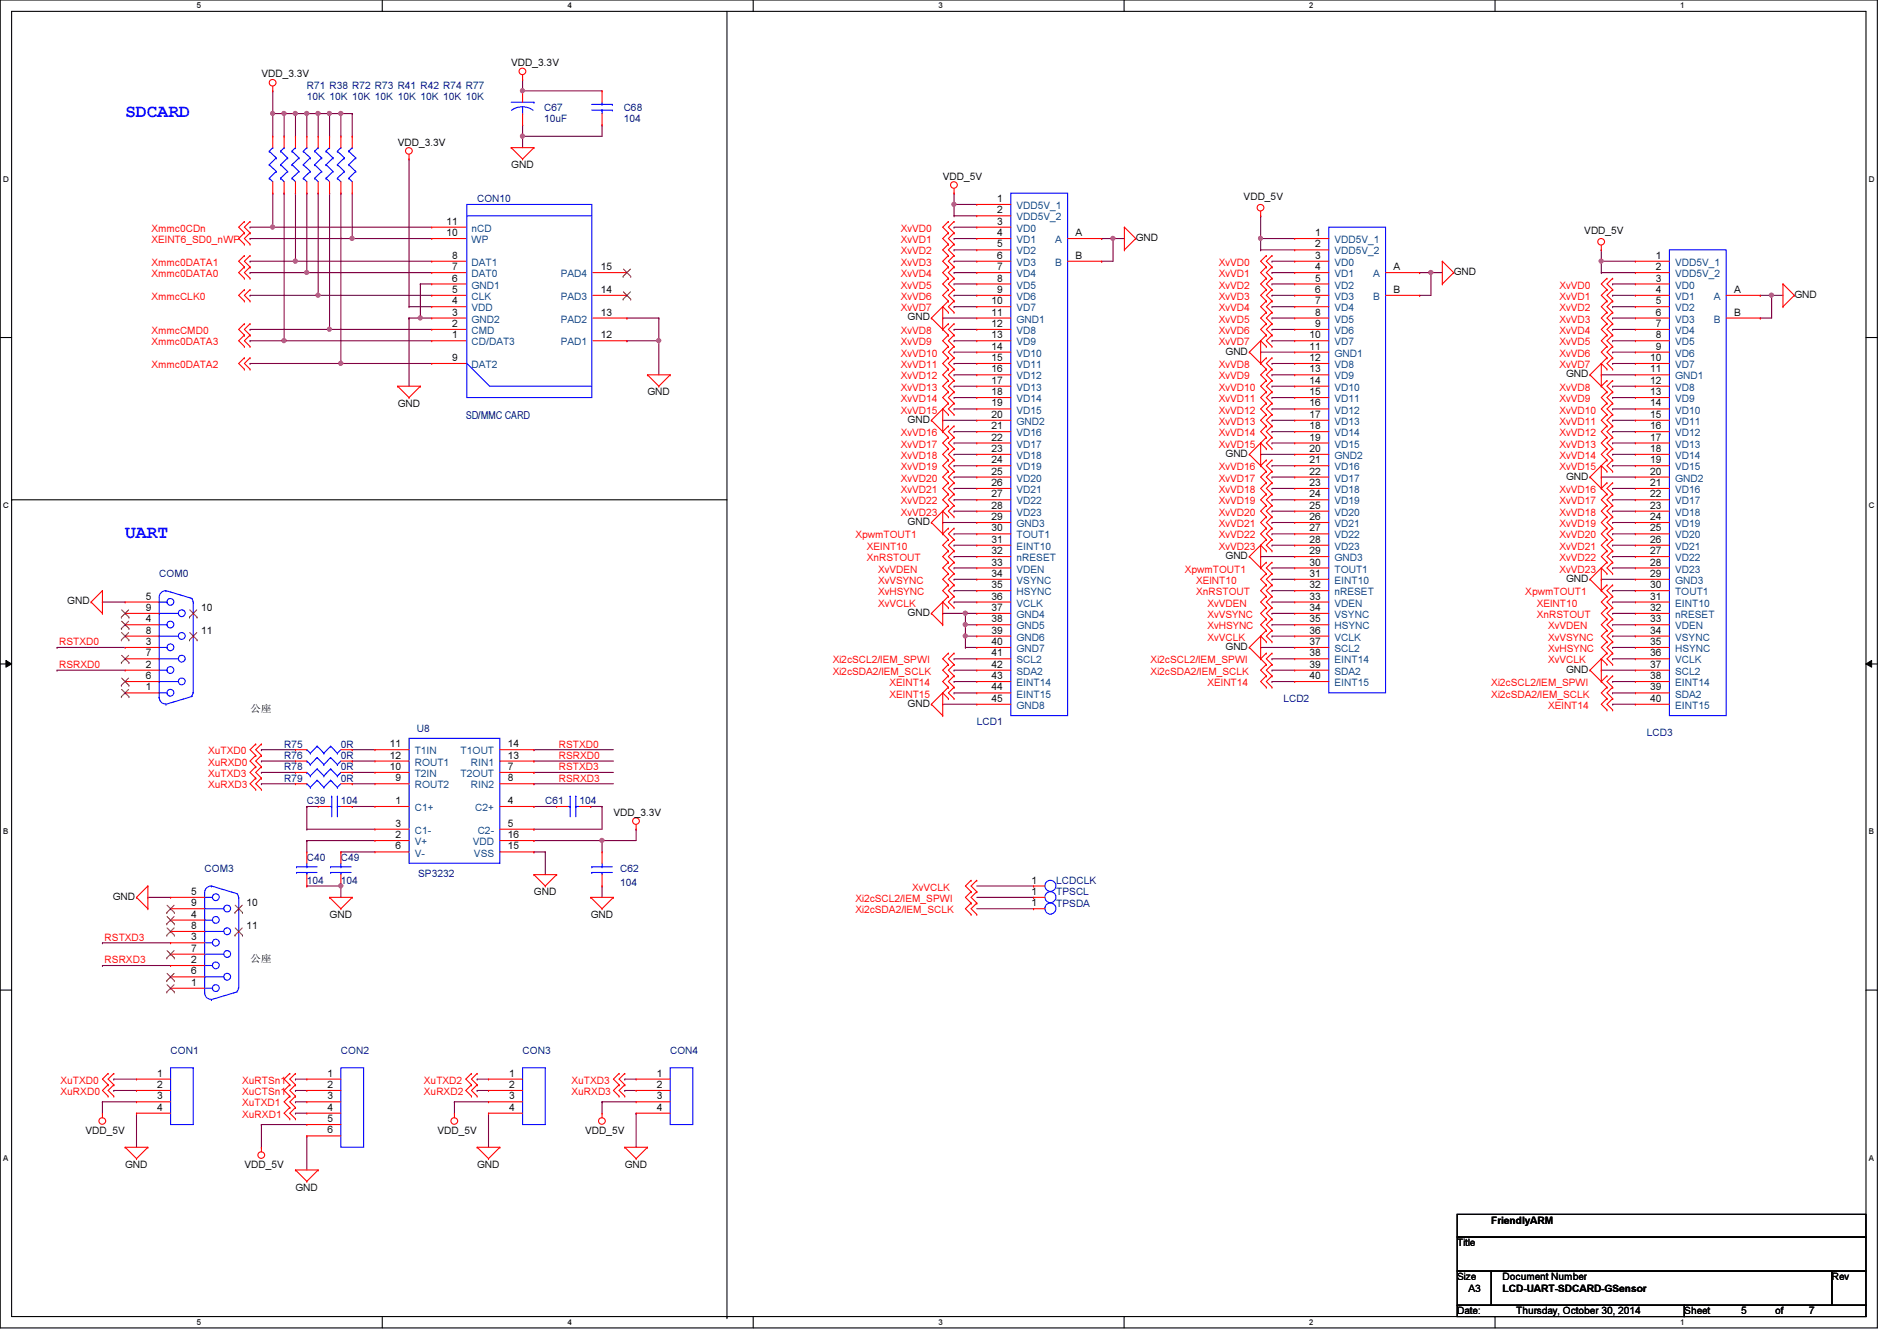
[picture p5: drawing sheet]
<svg xmlns="http://www.w3.org/2000/svg" width="297mm" height="210mm" viewBox="0 0 297 210" stroke-linecap="round" stroke-linejoin="round" font-family="sans-serif">
<defs><g id="words">
<g font-size="2.8" fill="#00f">
<text x="19.6" y="18.4">SDCARD</text>
<text x="19.6" y="84.2">UART</text>
</g>
<text font-size="1.7" fill="#000080" x="72.9" y="65.7">SD/MMC CARD</text>
<g font-size="1.6">
<text x="80" y="10.3">VDD_3.3V</text>
<text x="40.9" y="12.1">VDD_3.3V</text>
<text x="62.3" y="22.8">VDD_3.3V</text>
<text x="80" y="26.3">GND</text>
<text x="147.6" y="28.1">VDD_5V</text>
<text x="69.9" y="35.2">11</text>
<text x="156.2" y="31.6">1</text>
<text x="156.2" y="33.4">2</text>
<text x="156.2" y="35.2">3</text>
<text x="194.7" y="31.3">VDD_5V</text>
<text x="69.9" y="37">10</text>
<text x="70.8" y="40.5">8</text>
<text x="156.2" y="37">4</text>
<text x="156.2" y="38.7">5</text>
<text x="156.2" y="40.5">6</text>
<text x="168.4" y="37">A</text>
<text x="168.4" y="40.5">B</text>
<text x="177.8" y="37.7">GND</text>
<text x="205.9" y="37">1</text>
<text x="205.9" y="38.7">2</text>
<text x="205.9" y="40.5">3</text>
<text x="248.1" y="36.7">VDD_5V</text>
<text x="259.3" y="40.5">1</text>
<text x="70.8" y="42.3">7</text>
<text x="70.8" y="44.1">6</text>
<text x="70.8" y="45.8">5</text>
<text x="70.8" y="47.6">4</text>
<text x="94.1" y="45.8">14</text>
<text x="94.1" y="42.3">15</text>
<text x="155.3" y="47.6">10</text>
<text x="156.2" y="42.3">7</text>
<text x="156.2" y="44.1">8</text>
<text x="156.2" y="45.8">9</text>
<text x="205.9" y="42.3">4</text>
<text x="205.9" y="44.1">5</text>
<text x="205.9" y="45.8">6</text>
<text x="205.9" y="47.6">7</text>
<text x="218.2" y="42.3">A</text>
<text x="218.2" y="45.8">B</text>
<text x="227.6" y="43.1">GND</text>
<text x="259.3" y="42.3">2</text>
<text x="259.3" y="44.1">3</text>
<text x="259.3" y="45.8">4</text>
<text x="259.3" y="47.6">5</text>
<text x="271.5" y="45.8">A</text>
<text x="281" y="46.6">GND</text>
<text x="70.8" y="49.4">3</text>
<text x="70.8" y="51.2">2</text>
<text x="70.8" y="53">1</text>
<text x="94.1" y="53">12</text>
<text x="94.1" y="49.4">13</text>
<text x="142.1" y="50.2">GND</text>
<text x="155.3" y="49.4">11</text>
<text x="155.3" y="51.2">12</text>
<text x="155.3" y="53">13</text>
<text x="205.1" y="53">10</text>
<text x="205.9" y="49.4">8</text>
<text x="205.9" y="51.2">9</text>
<text x="259.3" y="49.4">6</text>
<text x="259.3" y="51.2">7</text>
<text x="259.3" y="53">8</text>
<text x="271.5" y="49.4">B</text>
<text x="70.8" y="56.5">9</text>
<text x="155.3" y="54.7">14</text>
<text x="155.3" y="56.5">15</text>
<text x="155.3" y="58.3">16</text>
<text x="191.9" y="55.5">GND</text>
<text x="205.1" y="54.7">11</text>
<text x="205.1" y="56.5">12</text>
<text x="205.1" y="58.3">13</text>
<text x="245.2" y="59.1">GND</text>
<text x="258.4" y="56.5">10</text>
<text x="258.4" y="58.3">11</text>
<text x="259.3" y="54.7">9</text>
<text x="62.3" y="63.7">GND</text>
<text x="101.4" y="61.9">GND</text>
<text x="155.3" y="60.1">17</text>
<text x="155.3" y="61.8">18</text>
<text x="155.3" y="63.6">19</text>
<text x="155.3" y="65.4">20</text>
<text x="205.1" y="60.1">14</text>
<text x="205.1" y="61.8">15</text>
<text x="205.1" y="63.6">16</text>
<text x="205.1" y="65.4">17</text>
<text x="258.4" y="60.1">12</text>
<text x="258.4" y="61.8">13</text>
<text x="258.4" y="63.6">14</text>
<text x="258.4" y="65.4">15</text>
<text x="142.1" y="66.2">GND</text>
<text x="155.3" y="67.2">21</text>
<text x="155.3" y="69">22</text>
<text x="155.3" y="70.7">23</text>
<text x="191.9" y="71.5">GND</text>
<text x="205.1" y="67.2">18</text>
<text x="205.1" y="69">19</text>
<text x="205.1" y="70.7">20</text>
<text x="258.4" y="67.2">16</text>
<text x="258.4" y="69">17</text>
<text x="258.4" y="70.7">18</text>
<text x="155.3" y="72.5">24</text>
<text x="155.3" y="74.3">25</text>
<text x="155.3" y="76.1">26</text>
<text x="155.3" y="77.9">27</text>
<text x="205.1" y="72.5">21</text>
<text x="205.1" y="74.3">22</text>
<text x="205.1" y="76.1">23</text>
<text x="205.1" y="77.9">24</text>
<text x="245.2" y="75.1">GND</text>
<text x="258.4" y="72.5">19</text>
<text x="258.4" y="74.3">20</text>
<text x="258.4" y="76.1">21</text>
<text x="258.4" y="77.9">22</text>
<text x="142.1" y="82.2">GND</text>
<text x="155.3" y="79.6">28</text>
<text x="155.3" y="81.4">29</text>
<text x="155.3" y="83.2">30</text>
<text x="205.1" y="79.6">25</text>
<text x="205.1" y="81.4">26</text>
<text x="205.1" y="83.2">27</text>
<text x="258.4" y="79.6">23</text>
<text x="258.4" y="81.4">24</text>
<text x="258.4" y="83.2">25</text>
<text x="155.3" y="85">31</text>
<text x="155.3" y="86.7">32</text>
<text x="155.3" y="88.5">33</text>
<text x="191.9" y="87.5">GND</text>
<text x="205.1" y="85">28</text>
<text x="205.1" y="86.7">29</text>
<text x="205.1" y="88.5">30</text>
<text x="258.4" y="85">26</text>
<text x="258.4" y="86.7">27</text>
<text x="258.4" y="88.5">28</text>
<text x="10.5" y="94.6">GND</text>
<text x="22.8" y="93.9">5</text>
<text x="22.8" y="95.6">9</text>
<text x="31.5" y="95.6">10</text>
<text x="155.3" y="90.3">34</text>
<text x="155.3" y="92.1">35</text>
<text x="155.3" y="93.9">36</text>
<text x="155.3" y="95.6">37</text>
<text x="205.1" y="90.3">31</text>
<text x="205.1" y="92.1">32</text>
<text x="205.1" y="93.9">33</text>
<text x="205.1" y="95.6">34</text>
<text x="245.2" y="91.1">GND</text>
<text x="258.4" y="90.3">29</text>
<text x="258.4" y="92.1">30</text>
<text x="258.4" y="93.9">31</text>
<text x="258.4" y="95.6">32</text>
<text x="22.8" y="97.4">4</text>
<text x="22.8" y="99.2">8</text>
<text x="22.8" y="101">3</text>
<text x="31.5" y="99.2">11</text>
<text x="142.1" y="96.4">GND</text>
<text x="155.3" y="97.4">38</text>
<text x="155.3" y="99.2">39</text>
<text x="155.3" y="101">40</text>
<text x="191.9" y="101.7">GND</text>
<text x="205.1" y="97.4">35</text>
<text x="205.1" y="99.2">36</text>
<text x="205.1" y="101">37</text>
<text x="258.4" y="97.4">33</text>
<text x="258.4" y="99.2">34</text>
<text x="258.4" y="101">35</text>
<text x="22.8" y="102.7">7</text>
<text x="22.8" y="104.5">2</text>
<text x="22.8" y="106.3">6</text>
<text x="155.3" y="102.7">41</text>
<text x="155.3" y="104.5">42</text>
<text x="155.3" y="106.3">43</text>
<text x="205.1" y="102.7">38</text>
<text x="205.1" y="104.5">39</text>
<text x="205.1" y="106.3">40</text>
<text x="245.2" y="105.3">GND</text>
<text x="258.4" y="102.7">36</text>
<text x="258.4" y="104.5">37</text>
<text x="258.4" y="106.3">38</text>
<text x="22.8" y="108.1">1</text>
<text x="39.2" y="111.5">公针</text>
<text x="142.1" y="110.6">GND</text>
<text x="155.3" y="108.1">44</text>
<text x="155.3" y="109.9">45</text>
<text x="258.4" y="108.1">39</text>
<text x="258.4" y="109.9">40</text>
<text x="61" y="117">11</text>
<text x="61" y="118.7">12</text>
<text x="79.5" y="118.7">13</text>
<text x="79.5" y="117">14</text>
<text x="61" y="120.5">10</text>
<text x="61.9" y="125.9">1</text>
<text x="61.9" y="122.3">9</text>
<text x="79.5" y="125.9">4</text>
<text x="79.5" y="120.5">7</text>
<text x="79.5" y="122.3">8</text>
<text x="61.9" y="131.2">2</text>
<text x="61.9" y="129.4">3</text>
<text x="79.5" y="129.4">5</text>
<text x="79.5" y="131.2">16</text>
<text x="96.1" y="127.7">VDD_3.3V</text>
<text x="61.9" y="133">6</text>
<text x="79.5" y="133">15</text>
<text x="17.6" y="140.8">GND</text>
<text x="29.9" y="140.1">5</text>
<text x="29.9" y="141.9">9</text>
<text x="29.9" y="143.6">4</text>
<text x="38.6" y="141.9">10</text>
<text x="51.6" y="143.7">GND</text>
<text x="83.6" y="140.1">GND</text>
<text x="92.5" y="143.7">GND</text>
<text x="161.5" y="138.3">1</text>
<text x="161.5" y="140.1">1</text>
<text x="161.5" y="141.9">1</text>
<text x="29.9" y="145.4">8</text>
<text x="29.9" y="147.2">3</text>
<text x="29.9" y="149">7</text>
<text x="38.6" y="145.4">11</text>
<text x="29.9" y="150.7">2</text>
<text x="29.9" y="152.5">6</text>
<text x="29.9" y="154.3">1</text>
<text x="39.2" y="150.6">公针</text>
<text x="24.6" y="168.5">1</text>
<text x="24.6" y="170.3">2</text>
<text x="24.6" y="172.1">3</text>
<text x="24.6" y="173.9">4</text>
<text x="51.3" y="168.5">1</text>
<text x="51.3" y="170.3">2</text>
<text x="51.3" y="172.1">3</text>
<text x="51.3" y="173.9">4</text>
<text x="79.7" y="168.5">1</text>
<text x="79.7" y="170.3">2</text>
<text x="79.7" y="172.1">3</text>
<text x="79.7" y="173.9">4</text>
<text x="102.8" y="168.5">1</text>
<text x="102.8" y="170.3">2</text>
<text x="102.8" y="172.1">3</text>
<text x="102.8" y="173.9">4</text>
<text x="13.4" y="177.5">VDD_5V</text>
<text x="51.3" y="175.6">5</text>
<text x="51.3" y="177.4">6</text>
<text x="68.5" y="177.5">VDD_5V</text>
<text x="91.6" y="177.5">VDD_5V</text>
<text x="19.6" y="182.8">GND</text>
<text x="38.3" y="182.8">VDD_5V</text>
<text x="74.7" y="182.8">GND</text>
<text x="97.8" y="182.8">GND</text>
<text x="46.3" y="186.4">GND</text>
<text x="233.5" y="191.6">FriendlyARM</text>
<text x="228.2" y="195.1">Title</text>
<text x="228.2" y="200.4">Size</text>
<text x="230" y="202.2">A3</text>
<text x="235.3" y="202.2">LCD-UART-SDCARD-GSensor</text>
<text x="235.3" y="200.4">Document Number</text>
<text x="286.8" y="200.4">Rev</text>
<text x="228.2" y="205.7">Date:</text>
<text x="237.4" y="205.7">Thursday, October 30, 2014</text>
<text x="263.7" y="205.7">Sheet</text>
<text x="272.6" y="205.7">5</text>
<text x="278" y="205.7">of</text>
<text x="283.3" y="205.7">7</text>
</g>
<g font-size="1.6" fill="#000080">
<text x="48" y="13.9">R71 R38 R72 R73 R41 R42 R74 R77</text>
<text x="48" y="15.7">10K 10K 10K 10K 10K 10K 10K 10K</text>
<text x="85.2" y="17.4">C67</text>
<text x="97.7" y="17.4">C68</text>
<text x="85.2" y="19">10uF</text>
<text x="97.7" y="19">104</text>
<text x="74.7" y="31.7">CON10</text>
<text x="24.9" y="90.3">COM0</text>
<text x="152.9" y="113.5">LCD1</text>
<text x="201" y="109.9">LCD2</text>
<text x="44.5" y="118.8">R76</text>
<text x="44.5" y="117">R75</text>
<text x="53.4" y="118.8">0R</text>
<text x="53.4" y="117">0R</text>
<text x="65.3" y="114.5">U8</text>
<text x="257.8" y="115.2">LCD3</text>
<text x="44.5" y="120.6">R78</text>
<text x="44.5" y="122.3">R79</text>
<text x="48" y="125.9">C39</text>
<text x="53.4" y="125.9">104</text>
<text x="53.4" y="120.6">0R</text>
<text x="53.4" y="122.3">0R</text>
<text x="85.4" y="125.9">C61</text>
<text x="90.7" y="125.9">104</text>
<text x="32" y="136.6">COM3</text>
<text x="48" y="134.8">C40</text>
<text x="53.4" y="134.8">C49</text>
<text x="65.5" y="137.3">SP3232</text>
<text x="97.1" y="136.6">C62</text>
<text x="48" y="138.3">104</text>
<text x="53.4" y="138.3">104</text>
<text x="97.1" y="138.7">104</text>
<text x="165.4" y="138.3">LCDCLK</text>
<text x="165.4" y="140.1">TPSCL</text>
<text x="165.4" y="141.9">TPSDA</text>
<text x="26.7" y="165">CON1</text>
<text x="53.4" y="165">CON2</text>
<text x="81.8" y="165">CON3</text>
<text x="104.9" y="165">CON4</text>
</g>
<g font-size="1.6" fill="#004080">
<text x="159.2" y="32.7">VDD5V_1</text>
<text x="159.2" y="34.5">VDD5V_2</text>
<text x="73.8" y="36.3">nCD</text>
<text x="73.8" y="38.1">WP</text>
<text x="73.8" y="41.6">DAT1</text>
<text x="159.2" y="36.3">VD0</text>
<text x="159.2" y="38.1">VD1</text>
<text x="159.2" y="39.8">VD2</text>
<text x="159.2" y="41.6">VD3</text>
<text x="165.2" y="38.1">A</text>
<text x="165.2" y="41.6">B</text>
<text x="209" y="38.1">VDD5V_1</text>
<text x="209" y="39.8">VDD5V_2</text>
<text x="209" y="41.6">VD0</text>
<text x="262.3" y="41.6">VDD5V_1</text>
<text x="73.8" y="43.4">DAT0</text>
<text x="73.8" y="45.2">GND1</text>
<text x="73.8" y="46.9">CLK</text>
<text x="87.8" y="46.9">PAD3</text>
<text x="87.8" y="43.4">PAD4</text>
<text x="159.2" y="43.4">VD4</text>
<text x="159.2" y="45.2">VD5</text>
<text x="159.2" y="46.9">VD6</text>
<text x="209" y="43.4">VD1</text>
<text x="209" y="45.2">VD2</text>
<text x="209" y="46.9">VD3</text>
<text x="215" y="43.4">A</text>
<text x="215" y="46.9">B</text>
<text x="262.3" y="43.4">VDD5V_2</text>
<text x="262.3" y="45.2">VD0</text>
<text x="262.3" y="46.9">VD1</text>
<text x="268.3" y="46.9">A</text>
<text x="73.8" y="48.7">VDD</text>
<text x="73.8" y="50.5">GND2</text>
<text x="73.8" y="52.3">CMD</text>
<text x="87.8" y="50.5">PAD2</text>
<text x="159.2" y="48.7">VD7</text>
<text x="159.2" y="50.5">GND1</text>
<text x="159.2" y="52.3">VD8</text>
<text x="209" y="48.7">VD4</text>
<text x="209" y="50.5">VD5</text>
<text x="209" y="52.3">VD6</text>
<text x="262.3" y="48.7">VD2</text>
<text x="262.3" y="50.5">VD3</text>
<text x="262.3" y="52.3">VD4</text>
<text x="268.3" y="50.5">B</text>
<text x="73.8" y="54.1">CD/DAT3</text>
<text x="73.8" y="57.6">DAT2</text>
<text x="87.8" y="54.1">PAD1</text>
<text x="159.2" y="54.1">VD9</text>
<text x="159.2" y="55.8">VD10</text>
<text x="159.2" y="57.6">VD11</text>
<text x="159.2" y="59.4">VD12</text>
<text x="209" y="54.1">VD7</text>
<text x="209" y="55.8">GND1</text>
<text x="209" y="57.6">VD8</text>
<text x="209" y="59.4">VD9</text>
<text x="262.3" y="54.1">VD5</text>
<text x="262.3" y="55.8">VD6</text>
<text x="262.3" y="57.6">VD7</text>
<text x="262.3" y="59.4">GND1</text>
<text x="159.2" y="61.2">VD13</text>
<text x="159.2" y="62.9">VD14</text>
<text x="159.2" y="64.7">VD15</text>
<text x="209" y="61.2">VD10</text>
<text x="209" y="62.9">VD11</text>
<text x="209" y="64.7">VD12</text>
<text x="262.3" y="61.2">VD8</text>
<text x="262.3" y="62.9">VD9</text>
<text x="262.3" y="64.7">VD10</text>
<text x="159.2" y="66.5">GND2</text>
<text x="159.2" y="68.3">VD16</text>
<text x="159.2" y="70.1">VD17</text>
<text x="159.2" y="71.8">VD18</text>
<text x="209" y="66.5">VD13</text>
<text x="209" y="68.3">VD14</text>
<text x="209" y="70.1">VD15</text>
<text x="209" y="71.8">GND2</text>
<text x="262.3" y="66.5">VD11</text>
<text x="262.3" y="68.3">VD12</text>
<text x="262.3" y="70.1">VD13</text>
<text x="262.3" y="71.8">VD14</text>
<text x="159.2" y="73.6">VD19</text>
<text x="159.2" y="75.4">VD20</text>
<text x="159.2" y="77.2">VD21</text>
<text x="209" y="73.6">VD16</text>
<text x="209" y="75.4">VD17</text>
<text x="209" y="77.2">VD18</text>
<text x="262.3" y="73.6">VD15</text>
<text x="262.3" y="75.4">GND2</text>
<text x="262.3" y="77.2">VD16</text>
<text x="159.2" y="79">VD22</text>
<text x="159.2" y="80.7">VD23</text>
<text x="159.2" y="82.5">GND3</text>
<text x="209" y="79">VD19</text>
<text x="209" y="80.7">VD20</text>
<text x="209" y="82.5">VD21</text>
<text x="262.3" y="79">VD17</text>
<text x="262.3" y="80.7">VD18</text>
<text x="262.3" y="82.5">VD19</text>
<text x="159.2" y="84.3">TOUT1</text>
<text x="159.2" y="86.1">EINT10</text>
<text x="159.2" y="87.8">nRESET</text>
<text x="159.2" y="89.6">VDEN</text>
<text x="209" y="84.3">VD22</text>
<text x="209" y="86.1">VD23</text>
<text x="209" y="87.8">GND3</text>
<text x="209" y="89.6">TOUT1</text>
<text x="262.3" y="84.3">VD20</text>
<text x="262.3" y="86.1">VD21</text>
<text x="262.3" y="87.8">VD22</text>
<text x="262.3" y="89.6">VD23</text>
<text x="159.2" y="91.4">VSYNC</text>
<text x="159.2" y="93.2">HSYNC</text>
<text x="159.2" y="95">VCLK</text>
<text x="209" y="91.4">EINT10</text>
<text x="209" y="93.2">nRESET</text>
<text x="209" y="95">VDEN</text>
<text x="262.3" y="91.4">GND3</text>
<text x="262.3" y="93.2">TOUT1</text>
<text x="262.3" y="95">EINT10</text>
<text x="159.2" y="96.7">GND4</text>
<text x="159.2" y="98.5">GND5</text>
<text x="159.2" y="100.3">GND6</text>
<text x="209" y="96.7">VSYNC</text>
<text x="209" y="98.5">HSYNC</text>
<text x="209" y="100.3">VCLK</text>
<text x="262.3" y="96.7">nRESET</text>
<text x="262.3" y="98.5">VDEN</text>
<text x="262.3" y="100.3">VSYNC</text>
<text x="159.2" y="102.1">GND7</text>
<text x="159.2" y="103.8">SCL2</text>
<text x="159.2" y="105.6">SDA2</text>
<text x="159.2" y="107.4">EINT14</text>
<text x="209" y="102.1">SCL2</text>
<text x="209" y="103.8">EINT14</text>
<text x="209" y="105.6">SDA2</text>
<text x="209" y="107.4">EINT15</text>
<text x="262.3" y="102.1">HSYNC</text>
<text x="262.3" y="103.8">VCLK</text>
<text x="262.3" y="105.6">SCL2</text>
<text x="262.3" y="107.4">EINT14</text>
<text x="159.2" y="109.2">EINT15</text>
<text x="159.2" y="111">GND8</text>
<text x="262.3" y="109.2">SDA2</text>
<text x="262.3" y="111">EINT15</text>
<text x="64.9" y="118.1">T1IN</text>
<text x="64.9" y="119.8">ROUT1</text>
<text x="72.1" y="118.1">T1OUT</text>
<text x="73.7" y="119.8">RIN1</text>
<text x="64.9" y="123.4">ROUT2</text>
<text x="64.9" y="121.6">T2IN</text>
<text x="72.1" y="121.6">T2OUT</text>
<text x="73.7" y="123.4">RIN2</text>
<text x="64.9" y="127">C1+</text>
<text x="64.9" y="130.5">C1-</text>
<text x="74.4" y="127">C2+</text>
<text x="74.8" y="130.5">C2-</text>
<text x="64.9" y="132.3">V+</text>
<text x="64.9" y="134.1">V-</text>
<text x="74" y="132.3">VDD</text>
<text x="74.2" y="134.1">VSS</text>
</g>
<g font-size="1.6" fill="#f00">
<text x="23.7" y="36.3">Xmmc0CDn</text>
<text x="23.7" y="38.1">XEINT6_SD0_nWP</text>
<text x="23.7" y="41.6">Xmmc0DATA1</text>
<text x="141.1" y="36.3">XvVD0</text>
<text x="141.1" y="38.1">XvVD1</text>
<text x="141.1" y="39.8">XvVD2</text>
<text x="141.1" y="41.6">XvVD3</text>
<text x="190.8" y="41.6">XvVD0</text>
<text x="23.7" y="43.4">Xmmc0DATA0</text>
<text x="23.7" y="46.9">XmmcCLK0</text>
<text x="141.1" y="43.4">XvVD4</text>
<text x="141.1" y="45.2">XvVD5</text>
<text x="141.1" y="46.9">XvVD6</text>
<text x="190.8" y="43.4">XvVD1</text>
<text x="190.8" y="45.2">XvVD2</text>
<text x="190.8" y="46.9">XvVD3</text>
<text x="244.2" y="45.2">XvVD0</text>
<text x="244.2" y="46.9">XvVD1</text>
<text x="23.7" y="52.3">XmmcCMD0</text>
<text x="141.1" y="48.7">XvVD7</text>
<text x="141.1" y="52.3">XvVD8</text>
<text x="190.8" y="48.7">XvVD4</text>
<text x="190.8" y="50.5">XvVD5</text>
<text x="190.8" y="52.3">XvVD6</text>
<text x="244.2" y="48.7">XvVD2</text>
<text x="244.2" y="50.5">XvVD3</text>
<text x="244.2" y="52.3">XvVD4</text>
<text x="23.7" y="54.1">Xmmc0DATA3</text>
<text x="23.7" y="57.6">Xmmc0DATA2</text>
<text x="141.1" y="54.1">XvVD9</text>
<text x="141.1" y="55.8">XvVD10</text>
<text x="141.1" y="57.6">XvVD11</text>
<text x="141.1" y="59.4">XvVD12</text>
<text x="190.8" y="54.1">XvVD7</text>
<text x="190.8" y="57.6">XvVD8</text>
<text x="190.8" y="59.4">XvVD9</text>
<text x="244.2" y="54.1">XvVD5</text>
<text x="244.2" y="55.8">XvVD6</text>
<text x="244.2" y="57.6">XvVD7</text>
<text x="141.1" y="61.2">XvVD13</text>
<text x="141.1" y="62.9">XvVD14</text>
<text x="141.1" y="64.7">XvVD15</text>
<text x="190.8" y="61.2">XvVD10</text>
<text x="190.8" y="62.9">XvVD11</text>
<text x="190.8" y="64.7">XvVD12</text>
<text x="244.2" y="61.2">XvVD8</text>
<text x="244.2" y="62.9">XvVD9</text>
<text x="244.2" y="64.7">XvVD10</text>
<text x="141.1" y="68.3">XvVD16</text>
<text x="141.1" y="70.1">XvVD17</text>
<text x="141.1" y="71.8">XvVD18</text>
<text x="190.8" y="66.5">XvVD13</text>
<text x="190.8" y="68.3">XvVD14</text>
<text x="190.8" y="70.1">XvVD15</text>
<text x="244.2" y="66.5">XvVD11</text>
<text x="244.2" y="68.3">XvVD12</text>
<text x="244.2" y="70.1">XvVD13</text>
<text x="244.2" y="71.8">XvVD14</text>
<text x="141.1" y="73.6">XvVD19</text>
<text x="141.1" y="75.4">XvVD20</text>
<text x="141.1" y="77.2">XvVD21</text>
<text x="190.8" y="73.6">XvVD16</text>
<text x="190.8" y="75.4">XvVD17</text>
<text x="190.8" y="77.2">XvVD18</text>
<text x="244.2" y="73.6">XvVD15</text>
<text x="244.2" y="77.2">XvVD16</text>
<text x="141.1" y="79">XvVD22</text>
<text x="141.1" y="80.7">XvVD23</text>
<text x="190.8" y="79">XvVD19</text>
<text x="190.8" y="80.7">XvVD20</text>
<text x="190.8" y="82.5">XvVD21</text>
<text x="244.2" y="79">XvVD17</text>
<text x="244.2" y="80.7">XvVD18</text>
<text x="244.2" y="82.5">XvVD19</text>
<text x="133.9" y="84.3">XpwmTOUT1</text>
<text x="135.7" y="86.1">XEINT10</text>
<text x="135.7" y="87.8">XnRSTOUT</text>
<text x="137.5" y="89.6">XvVDEN</text>
<text x="185.5" y="89.6">XpwmTOUT1</text>
<text x="190.8" y="84.3">XvVD22</text>
<text x="190.8" y="86.1">XvVD23</text>
<text x="244.2" y="84.3">XvVD20</text>
<text x="244.2" y="86.1">XvVD21</text>
<text x="244.2" y="87.8">XvVD22</text>
<text x="244.2" y="89.6">XvVD23</text>
<text x="137.5" y="91.4">XvVSYNC</text>
<text x="137.5" y="93.2">XvHSYNC</text>
<text x="137.5" y="95">XvVCLK</text>
<text x="187.3" y="91.4">XEINT10</text>
<text x="187.3" y="93.2">XnRSTOUT</text>
<text x="189.1" y="95">XvVDEN</text>
<text x="238.8" y="93.2">XpwmTOUT1</text>
<text x="240.6" y="95">XEINT10</text>
<text x="9.3" y="101">RSTXD0</text>
<text x="189.1" y="96.7">XvVSYNC</text>
<text x="189.1" y="98.5">XvHSYNC</text>
<text x="189.1" y="100.3">XvVCLK</text>
<text x="240.6" y="96.7">XnRSTOUT</text>
<text x="242.4" y="98.5">XvVDEN</text>
<text x="242.4" y="100.3">XvVSYNC</text>
<text x="9.3" y="104.6">RSRXD0</text>
<text x="130.4" y="103.8">Xi2cSCL2/IEM_SPWI</text>
<text x="130.4" y="105.6">Xi2cSDA2/IEM_SCLK</text>
<text x="139.3" y="107.4">XEINT14</text>
<text x="180.2" y="103.8">Xi2cSCL2/IEM_SPWI</text>
<text x="180.2" y="105.6">Xi2cSDA2/IEM_SCLK</text>
<text x="189.1" y="107.4">XEINT14</text>
<text x="233.5" y="107.4">Xi2cSCL2/IEM_SPWI</text>
<text x="242.4" y="102.1">XvHSYNC</text>
<text x="242.4" y="103.8">XvVCLK</text>
<text x="139.3" y="109.2">XEINT15</text>
<text x="233.5" y="109.2">Xi2cSDA2/IEM_SCLK</text>
<text x="242.4" y="111">XEINT14</text>
<text x="32.6" y="118.1">XuTXD0</text>
<text x="32.6" y="119.8">XuRXD0</text>
<text x="87.5" y="117">RSTXD0</text>
<text x="87.5" y="118.8">RSRXD0</text>
<text x="32.6" y="121.6">XuTXD3</text>
<text x="32.6" y="123.4">XuRXD3</text>
<text x="87.5" y="120.6">RSTXD3</text>
<text x="87.5" y="122.3">RSRXD3</text>
<text x="133.9" y="141.2">Xi2cSCL2/IEM_SPWI</text>
<text x="133.9" y="143">Xi2cSDA2/IEM_SCLK</text>
<text x="142.8" y="139.4">XvVCLK</text>
<text x="16.4" y="147.2">RSTXD3</text>
<text x="16.4" y="150.8">RSRXD3</text>
<text x="9.5" y="169.6">XuTXD0</text>
<text x="9.5" y="171.4">XuRXD0</text>
<text x="37.9" y="169.6">XuRTSn1</text>
<text x="37.9" y="171.4">XuCTSn1</text>
<text x="37.9" y="173.2">XuTXD1</text>
<text x="66.4" y="169.6">XuTXD2</text>
<text x="66.4" y="171.4">XuRXD2</text>
<text x="89.5" y="169.6">XuTXD3</text>
<text x="89.5" y="171.4">XuRXD3</text>
<text x="37.9" y="175">XuRXD1</text>
</g>
<g font-size="1.3">
<text x="30.8" y="1.3">5</text>
<text x="88.9" y="1.3">4</text>
<text x="146.9" y="1.3">3</text>
<text x="205" y="1.3">2</text>
<text x="263.1" y="1.3">1</text>
<text x=".5" y="28.4">D</text>
<text x="292.6" y="28.4">D</text>
<text x=".5" y="79.5">C</text>
<text x="292.6" y="79.5">C</text>
<text x=".5" y="130.6">B</text>
<text x="292.6" y="130.6">B</text>
<text x=".5" y="181.7">A</text>
<text x="292.6" y="181.7">A</text>
<text x="30.8" y="207.4">5</text>
<text x="88.9" y="207.4">4</text>
<text x="146.9" y="207.4">3</text>
<text x="205" y="207.4">2</text>
<text x="263.1" y="207.4">1</text>
</g>
</g></defs>
<path d="M0 0h294v207.9h-294zM1.8 1.8h290.4v204.3h-290.4z" fill="none" stroke="#000" stroke-width=".17"/>
<g fill="#fff">
<path d="M30.8 .2h.7v1.4h-.7z"/>
<path d="M30.8 206.2h.7v1.4h-.7z"/>
</g>
<path d="M59.9 0v1.8M59.9 206.1v1.8" fill="none" stroke="#000" stroke-width=".17"/>
<g fill="#fff">
<path d="M88.9 .2h.6v1.4h-.6z"/>
<path d="M88.9 206.2h.6v1.4h-.6z"/>
</g>
<path d="M117.9 0v1.8M117.9 206.1v1.8" fill="none" stroke="#000" stroke-width=".17"/>
<g fill="#fff">
<path d="M146.9 .2h.7v1.4h-.7z"/>
<path d="M146.9 206.2h.7v1.4h-.7z"/>
</g>
<path d="M176 0v1.8M176 206.1v1.8" fill="none" stroke="#000" stroke-width=".17"/>
<g fill="#fff">
<path d="M205 .2h.7v1.4h-.7z"/>
<path d="M205 206.2h.7v1.4h-.7z"/>
</g>
<path d="M234.1 0v1.8M234.1 206.1v1.8" fill="none" stroke="#000" stroke-width=".17"/>
<g fill="#fff">
<path d="M263.1 .2h.7v1.4h-.7z"/>
<path d="M263.1 206.2h.7v1.4h-.7z"/>
<path d="M.5 27.3h.9v1.4h-.9z"/>
<path d="M292.6 27.3h.9v1.4h-.9z"/>
<path d="M.5 78.4h.9v1.4h-.9z"/>
<path d="M292.6 78.4h.9v1.4h-.9z"/>
</g>
<path d="M0 52.8h1.8M292.2 52.8h1.8" fill="none" stroke="#000" stroke-width=".17"/>
<g fill="#fff">
<path d="M.5 129.5h.8v1.4h-.8z"/>
<path d="M292.6 129.5h.9v1.4h-.9z"/>
</g>
<path d="M0 103.9h1.8M292.2 103.9h1.8" fill="none" stroke="#000" stroke-width=".17"/>
<path d="M.9 103.4l.9 .5-.9 .5zM292.2 103.9l.9-.5v1z" fill="#000"/>
<path d="M.9 103.4l.9 .5-.9 .5zM292.2 103.9l.9-.5v1z" fill="none" stroke="#000" stroke-width=".16"/>
<g fill="#fff">
<path d="M.5 180.5h.8v1.4h-.8z"/>
<path d="M292.6 180.5h.9v1.4h-.9z"/>
</g>
<path d="M113.8 1.8v204.4M1.8 78.2h.1M1.8 78.2h112M0 155h1.8M292.2 155h1.8M113.8 206.2h.1" fill="none" stroke="#000" stroke-width=".17"/>
<path d="M48 17.8h.1M48 17.8h1.8M48 17.8v3.5M49.8 17.8h.1M49.8 17.8v3.5M48 42.7h.1M48 42.7h19.6" fill="none" stroke="#800040" stroke-width=".17"/>
<circle cx="48" cy="17.8" r=".32" fill="#f0f"/>
<circle cx="48" cy="17.8" r=".32" fill="none" stroke="#f0f" stroke-width=".17"/>
<path d="M46.3 17.8h.1M46.3 17.8h1.7M42.7 30.2h.1M42.7 30.2v5.4M51.6 51.6h.1M51.6 51.6h16" fill="none" stroke="#800040" stroke-width=".17"/>
<circle cx="51.6" cy="51.5" r=".32" fill="#f0f"/>
<circle cx="51.6" cy="51.5" r=".32" fill="none" stroke="#f0f" stroke-width=".17"/>
<path d="M46.3 30.2h.1M46.3 30.2v10.7M46.3 40.9h.1M46.3 40.9h21.3" fill="none" stroke="#800040" stroke-width=".17"/>
<circle cx="46.2" cy="40.9" r=".32" fill="#f0f"/>
<circle cx="46.2" cy="40.9" r=".32" fill="none" stroke="#f0f" stroke-width=".17"/>
<path d="M48 30.2h.1M48 30.2v12.5" fill="none" stroke="#800040" stroke-width=".17"/>
<circle cx="48" cy="42.6" r=".32" fill="#f0f"/>
<circle cx="48" cy="42.6" r=".32" fill="none" stroke="#f0f" stroke-width=".17"/>
<path d="M42.7 35.6h.1M42.7 35.6h24.9M49.8 30.2h.1M49.8 30.2v16M51.6 30.2h.1M51.6 30.2v21.4" fill="none" stroke="#800040" stroke-width=".17"/>
<circle cx="42.7" cy="35.5" r=".32" fill="#f0f"/>
<circle cx="42.7" cy="35.5" r=".32" fill="none" stroke="#f0f" stroke-width=".17"/>
<path d="M103.2 53.3h.1M103.2 53.3v5.4" fill="none" stroke="#800040" stroke-width=".17"/>
<circle cx="103.1" cy="53.3" r=".32" fill="#f0f"/>
<circle cx="103.1" cy="53.3" r=".32" fill="none" stroke="#f0f" stroke-width=".17"/>
<path d="M53.4 30.2h.1M53.4 30.2v26.7" fill="none" stroke="#800040" stroke-width=".17"/>
<circle cx="53.4" cy="56.9" r=".32" fill="#f0f"/>
<circle cx="53.4" cy="56.9" r=".32" fill="none" stroke="#f0f" stroke-width=".17"/>
<path d="M44.5 30.2h.1M44.5 30.2v23.1M98.2 53.3h.1M98.2 53.3h5" fill="none" stroke="#800040" stroke-width=".17"/>
<circle cx="44.5" cy="53.3" r=".32" fill="#f0f"/>
<circle cx="44.5" cy="53.3" r=".32" fill="none" stroke="#f0f" stroke-width=".17"/>
<path d="M64 24.9h.1M64 24.9v23.1M53.4 56.9h.1M53.4 56.9h14.2M64 48h.1M64 48h3.6M65.8 49.8h.1M65.8 49.8h1.8" fill="none" stroke="#800040" stroke-width=".17"/>
<circle cx="65.8" cy="49.8" r=".32" fill="#f0f"/>
<circle cx="65.8" cy="49.8" r=".32" fill="none" stroke="#f0f" stroke-width=".17"/>
<path d="M42.7 17.8h.1M42.7 17.8v3.5M64 49.8h.1M64 49.8v10.7" fill="none" stroke="#800040" stroke-width=".17"/>
<circle cx="42.7" cy="17.8" r=".32" fill="#f0f"/>
<circle cx="42.7" cy="17.8" r=".32" fill="none" stroke="#f0f" stroke-width=".17"/>
<path d="M42.7 17.8h.1M42.7 14.2h.1M42.7 17.8h1.8M42.7 14.2v3.6M44.5 17.8h.1M44.5 17.8v3.5M49.8 46.2h.1M49.8 46.2h17.8" fill="none" stroke="#800040" stroke-width=".17"/>
<circle cx="49.8" cy="46.2" r=".32" fill="#f0f"/>
<circle cx="49.8" cy="46.2" r=".32" fill="none" stroke="#f0f" stroke-width=".17"/>
<path d="M44.5 17.8h.1M44.5 17.8h1.8M46.3 17.8h.1M46.3 17.8v3.5M98.2 49.8h.1M98.2 49.8h5M103.2 49.8h.1M103.2 49.8v3.5" fill="none" stroke="#800040" stroke-width=".17"/>
<circle cx="46.2" cy="17.8" r=".32" fill="#f0f"/>
<circle cx="46.2" cy="17.8" r=".32" fill="none" stroke="#f0f" stroke-width=".17"/>
<circle cx="44.5" cy="17.8" r=".32" fill="#f0f"/>
<circle cx="44.5" cy="17.8" r=".32" fill="none" stroke="#f0f" stroke-width=".17"/>
<path d="M51.6 17.8h.1M51.6 17.8h1.8M53.4 17.8h.1M53.4 17.8v3.5" fill="none" stroke="#800040" stroke-width=".17"/>
<circle cx="53.4" cy="17.8" r=".32" fill="#f0f"/>
<circle cx="53.4" cy="17.8" r=".32" fill="none" stroke="#f0f" stroke-width=".17"/>
<path d="M51.6 17.8h.1M51.6 17.8v3.5M44.5 53.3h.1M44.5 53.3h23.1" fill="none" stroke="#800040" stroke-width=".17"/>
<circle cx="51.6" cy="17.8" r=".32" fill="#f0f"/>
<circle cx="51.6" cy="17.8" r=".32" fill="none" stroke="#f0f" stroke-width=".17"/>
<path d="M49.8 17.8h.1M49.8 17.8h1.8" fill="none" stroke="#800040" stroke-width=".17"/>
<circle cx="49.8" cy="17.8" r=".32" fill="#f0f"/>
<circle cx="49.8" cy="17.8" r=".32" fill="none" stroke="#f0f" stroke-width=".17"/>
<path d="M39.2 35.6h.1M39.2 35.6h3.5M55.2 37.3h.1M55.2 37.3h12.4M64 49.8h.1M65.8 44.4h.1M65.8 44.4h1.8M65.8 44.4v5.4h-1.8" fill="none" stroke="#800040" stroke-width=".17"/>
<circle cx="55.1" cy="37.3" r=".32" fill="#f0f"/>
<circle cx="55.1" cy="37.3" r=".32" fill="none" stroke="#f0f" stroke-width=".17"/>
<g fill="none" stroke="#800040" stroke-width=".17">
<path d="M149.4 30.2h.1M149.4 32h.1M149.4 33.8h.1M149.4 30.2v3.6M149.4 32h3.5M149.4 33.8h3.5M39.2 40.9h.1M39.2 42.7h.1M39.2 46.2h.1M39.2 51.6h.1M39.2 53.3h.1M39.2 56.9h.1"/>
<path d="M39.2 40.9h7.1M39.2 42.7h8.8M39.2 46.2h10.6M39.2 51.6h12.4M39.2 53.3h5.3M39.2 56.9h14.2M8.9 101.3h.1M8.9 104.9h.1M8.9 101.3h10.7M8.9 104.9h10.7M16 172.5h.1M16 172.5h5.4"/>
<path d="M16 172.5v1.7M17.8 168.9h.1M17.8 170.7h.1M17.8 168.9h3.6M17.8 170.7h3.6M21.4 174.2h.1M21.4 174.2v5.4M40.9 176h.1M40.9 176h7.1M40.9 176v3.6M46.3 172.5h.1M46.3 168.9h.1"/>
<path d="M46.3 170.7h.1M46.3 174.2h.1M46.3 172.5h1.7M46.3 168.9h1.7M46.3 170.7h1.7M46.3 174.2h1.7M71.2 172.5h.1M71.2 172.5h5.3M71.2 172.5v1.7M74.7 168.9h.1M74.7 170.7h.1M74.7 168.9h1.8"/>
<path d="M74.7 170.7h1.8M94.3 172.5h.1M94.3 172.5h5.3M94.3 172.5v1.7M97.8 168.9h.1M97.8 170.7h.1M97.8 168.9h1.8M97.8 170.7h1.8"/>
</g>
<circle cx="149.4" cy="32" r=".32" fill="#f0f"/>
<circle cx="149.4" cy="32" r=".32" fill="none" stroke="#f0f" stroke-width=".17"/>
<g fill="none" stroke="#800040" stroke-width=".17">
<path d="M149.4 35.6h.1M149.4 37.3h.1M149.4 39.1h.1M149.4 35.6h3.5M149.4 37.3h3.5M149.4 39.1h3.5M250.7 39.1h.1M250.7 39.1v3.6M149.4 40.9h.1M149.4 42.7h.1M149.4 44.4h.1M149.4 46.2h.1"/>
<path d="M149.4 48h.1M149.4 51.6h.1M149.4 53.3h.1M149.4 55.1h.1M149.4 56.9h.1M149.4 58.7h.1M149.4 40.9h3.5M149.4 42.7h3.5M149.4 44.4h3.5M149.4 46.2h3.5M149.4 48h3.5M149.4 51.6h3.5"/>
<path d="M149.4 53.3h3.5M149.4 55.1h3.5M149.4 56.9h3.5M149.4 58.7h3.5M250.7 40.9h.1M250.7 42.7h.1M250.7 40.9h5.4M250.7 42.7h5.4M149.4 60.5h.1M149.4 62.2h.1M149.4 64h.1M149.4 67.6h.1"/>
<path d="M149.4 69.3h.1M149.4 71.1h.1M149.4 72.9h.1M149.4 74.7h.1M149.4 76.5h.1M149.4 78.2h.1M149.4 60.5h3.5M149.4 62.2h3.5M149.4 64h3.5M149.4 67.6h3.5M149.4 69.3h3.5M149.4 71.1h3.5"/>
<path d="M149.4 72.9h3.5M149.4 74.7h3.5M149.4 76.5h3.5M149.4 78.2h3.5M149.4 80h.1M149.4 83.6h.1M149.4 85.3h.1M149.4 87.1h.1M149.4 88.9h.1M149.4 90.7h.1M149.4 92.5h.1M149.4 94.2h.1"/>
<path d="M149.4 80h3.5M149.4 83.6h3.5M149.4 85.3h3.5M149.4 87.1h3.5M149.4 88.9h3.5M149.4 90.7h3.5M149.4 92.5h3.5M149.4 94.2h3.5M151.2 97.8h.1M151.2 99.6h.1M151.2 97.8h1.7M151.2 99.6h1.7"/>
<path d="M149.4 108.5h.1M149.4 104.9h.1M149.4 103.1h.1M149.4 106.7h.1M149.4 108.5h3.5M149.4 104.9h3.5M149.4 103.1h3.5M149.4 106.7h3.5M151.2 101.3h.1M151.2 101.3h1.7M16 147.6h.1M16 151.1h.1"/>
<path d="M16 147.6h10.7M16 151.1h10.7"/>
</g>
<circle cx="250.7" cy="40.9" r=".32" fill="#f0f"/>
<circle cx="250.7" cy="40.9" r=".32" fill="none" stroke="#f0f" stroke-width=".17"/>
<g fill="none" stroke="#800040" stroke-width=".17">
<path d="M252.5 44.4h.1M252.5 46.2h.1M252.5 48h.1M252.5 49.8h.1M252.5 51.6h.1M252.5 53.3h.1M252.5 55.1h.1M252.5 56.9h.1M252.5 44.4h3.6M252.5 46.2h3.6M252.5 48h3.6M252.5 49.8h3.6"/>
<path d="M252.5 51.6h3.6M252.5 53.3h3.6M252.5 55.1h3.6M252.5 56.9h3.6M252.5 60.5h.1M252.5 62.2h.1M252.5 64h.1M252.5 65.8h.1M252.5 67.6h.1M252.5 69.3h.1M252.5 71.1h.1M252.5 72.9h.1"/>
<path d="M252.5 76.5h.1M252.5 78.2h.1M252.5 60.5h3.6M252.5 62.2h3.6M252.5 64h3.6M252.5 65.8h3.6M252.5 67.6h3.6M252.5 69.3h3.6M252.5 71.1h3.6M252.5 72.9h3.6M252.5 76.5h3.6M252.5 78.2h3.6"/>
<path d="M151.2 97.8h.1M151.2 97.8v1.8M252.5 80h.1M252.5 81.8h.1M252.5 92.5h.1M252.5 83.6h.1M252.5 94.2h.1M252.5 85.3h.1M252.5 96h.1M252.5 87.1h.1M252.5 97.8h.1M252.5 88.9h.1"/>
<path d="M252.5 99.6h.1M252.5 80h3.6M252.5 81.8h3.6M252.5 92.5h3.6M252.5 83.6h3.6M252.5 94.2h3.6M252.5 85.3h3.6M252.5 96h3.6M252.5 87.1h3.6M252.5 97.8h3.6M252.5 88.9h3.6M252.5 99.6h3.6"/>
<path d="M252.5 101.3h.1M252.5 103.1h.1M252.5 101.3h3.6M252.5 103.1h3.6"/>
</g>
<circle cx="151.1" cy="99.5" r=".32" fill="#f0f"/>
<circle cx="151.1" cy="99.5" r=".32" fill="none" stroke="#f0f" stroke-width=".17"/>
<g fill="none" stroke="#800040" stroke-width=".17">
<path d="M16 94.2h.1M16 94.2h3.6M151.2 99.6h.1M151.2 99.6v1.7M55.2 119.1h.1M55.2 119.1h3.5M83.6 117.3h.1M83.6 119.1h.1M83.6 117.3h12.5M83.6 119.1h12.5M48 126.2h.1M48 129.8h.1"/>
<path d="M48 131.6h.1M48 126.2h1.8M48 126.2v3.6M48 131.6v1.7M48 129.8h10.7M48 131.6h10.7M53.4 133.3h.1M53.4 138.7h.1M53.4 133.3h5.3M53.4 138.7v1.8M55.2 120.9h.1M55.2 122.7h.1"/>
<path d="M55.2 126.2h.1M55.2 120.9h3.5M55.2 122.7h3.5M55.2 126.2h3.5M83.6 120.9h.1M83.6 122.7h.1M83.6 120.9h12.5M83.6 122.7h12.5M23.2 140.5h.1M23.2 140.5h3.5"/>
</g>
<circle cx="53.4" cy="138.7" r=".32" fill="#f0f"/>
<circle cx="53.4" cy="138.7" r=".32" fill="none" stroke="#f0f" stroke-width=".17"/>
<g fill="none" stroke="#800040" stroke-width=".17">
<path d="M48 138.7h.1M48 138.7h5.4M83.6 126.2h.1M83.6 129.8h.1M83.6 133.3h.1M83.6 126.2h3.6M83.6 133.3h1.8M85.4 133.3h.1M85.4 133.3v3.6M92.5 126.2h.1M92.5 126.2h1.8M94.3 126.2h.1"/>
<path d="M94.3 131.6h.1M94.3 126.2v3.6h-10.7M94.3 131.6v1.7M99.6 129.8h.1M99.6 129.8v1.8h-5.3"/>
</g>
<circle cx="94.2" cy="131.5" r=".32" fill="#f0f"/>
<circle cx="94.2" cy="131.5" r=".32" fill="none" stroke="#f0f" stroke-width=".17"/>
<g fill="none" stroke="#800040" stroke-width=".17">
<path d="M147.6 96h.1M147.6 96h3.6M151.2 96h.1M151.2 96v1.8M83.6 131.6h.1M83.6 131.6h10.7M94.3 138.7h.1M94.3 138.7v1.8M48 177.8h.1M48 177.8v5.3M76.5 174.2h.1M76.5 174.2v5.4"/>
<path d="M99.6 174.2h.1M99.6 174.2v5.4"/>
</g>
<circle cx="151.1" cy="97.8" r=".32" fill="#f0f"/>
<circle cx="151.1" cy="97.8" r=".32" fill="none" stroke="#f0f" stroke-width=".17"/>
<circle cx="151.1" cy="96" r=".32" fill="#f0f"/>
<circle cx="151.1" cy="96" r=".32" fill="none" stroke="#f0f" stroke-width=".17"/>
<path d="M174.3 37.3h.1M174.3 37.3h1.8M174.3 37.3v3.6h-1.8M172.5 40.9h.1M151.2 96h.1M151.2 96h1.7" fill="none" stroke="#800040" stroke-width=".17"/>
<circle cx="174.3" cy="37.3" r=".32" fill="#f0f"/>
<circle cx="174.3" cy="37.3" r=".32" fill="none" stroke="#f0f" stroke-width=".17"/>
<g fill="none" stroke="#800040" stroke-width=".17">
<path d="M147.6 49.8h.1M147.6 49.8h5.3M250.7 58.7h.1M250.7 58.7h5.4M275.6 49.8h.1M277.4 46.2h.1M277.4 46.2v3.6h-1.8M277.4 46.2h1.8M147.6 65.8h.1M147.6 65.8h5.3M250.7 74.7h.1M250.7 74.7h5.4"/>
<path d="M147.6 81.8h.1M147.6 81.8h5.3M250.7 90.7h.1M250.7 90.7h5.4M147.6 110.2h.1M147.6 110.2h5.3"/>
</g>
<circle cx="277.4" cy="46.2" r=".32" fill="#f0f"/>
<circle cx="277.4" cy="46.2" r=".32" fill="none" stroke="#f0f" stroke-width=".17"/>
<path d="M81.8 12.4h.1M81.8 19.6h.1M81.8 14.2h.1M81.8 12.4v1.8M81.8 19.6v1.7M81.8 14.2h12.5M172.5 37.3h.1M172.5 37.3h1.8M275.6 46.2h.1M275.6 46.2h1.8" fill="none" stroke="#800040" stroke-width=".17"/>
<circle cx="81.8" cy="14.2" r=".32" fill="#f0f"/>
<circle cx="81.8" cy="14.2" r=".32" fill="none" stroke="#f0f" stroke-width=".17"/>
<path d="M94.3 19.6h.1M94.3 19.6v1.7h-12.5M81.8 21.3h.1M81.8 21.3v1.8" fill="none" stroke="#800040" stroke-width=".17"/>
<circle cx="81.8" cy="21.3" r=".32" fill="#f0f"/>
<circle cx="81.8" cy="21.3" r=".32" fill="none" stroke="#f0f" stroke-width=".17"/>
<g fill="none" stroke="#800040" stroke-width=".17">
<path d="M53.4 17.8h1.8M55.2 17.8h.1M55.2 17.8v3.5M39.2 37.3h.1M39.2 37.3h16M55.2 21.3h.1M55.2 37.3h.1M55.2 30.2v7.1M197.4 33.8h.1M197.4 37.3h.1M197.4 37.3h5.3M197.4 33.8v5.3"/>
<path d="M197.4 55.1h.1M197.4 55.1h5.3M197.4 71.1h.1M197.4 71.1h5.3M197.4 87.1h.1M197.4 87.1h5.3"/>
</g>
<circle cx="197.4" cy="37.3" r=".32" fill="#f0f"/>
<circle cx="197.4" cy="37.3" r=".32" fill="none" stroke="#f0f" stroke-width=".17"/>
<path d="M197.4 39.1h.1M197.4 39.1h5.3M224.1 42.7h.1M224.1 42.7h1.7" fill="none" stroke="#800040" stroke-width=".17"/>
<circle cx="224" cy="42.6" r=".32" fill="#f0f"/>
<circle cx="224" cy="42.6" r=".32" fill="none" stroke="#f0f" stroke-width=".17"/>
<g fill="none" stroke="#800040" stroke-width=".17">
<path d="M199.2 40.9h.1M199.2 42.7h.1M199.2 44.4h.1M199.2 46.2h.1M199.2 48h.1M199.2 49.8h.1M199.2 51.6h.1M199.2 53.3h.1M199.2 56.9h.1M199.2 58.7h.1M199.2 40.9h3.5M199.2 46.2h3.5"/>
<path d="M199.2 42.7h3.5M199.2 44.4h3.5M199.2 48h3.5M199.2 49.8h3.5M199.2 51.6h3.5M199.2 53.3h3.5M199.2 56.9h3.5M199.2 58.7h3.5M222.3 46.2h.1M222.3 42.7h.1M222.3 42.7h1.8M224.1 42.7h.1"/>
<path d="M224.1 42.7v3.5h-1.8M199.2 60.5h.1M199.2 62.2h.1M199.2 64h.1M199.2 65.8h.1M199.2 67.6h.1M199.2 69.3h.1M199.2 72.9h.1M199.2 74.7h.1M199.2 76.5h.1M199.2 78.2h.1M199.2 60.5h3.5"/>
<path d="M199.2 62.2h3.5M199.2 64h3.5M199.2 65.8h3.5M199.2 67.6h3.5M199.2 69.3h3.5M199.2 72.9h3.5M199.2 74.7h3.5M199.2 76.5h3.5M199.2 78.2h3.5M199.2 88.9h.1M199.2 80h.1M199.2 90.7h.1"/>
<path d="M199.2 81.8h.1M199.2 92.5h.1M199.2 83.6h.1M199.2 94.2h.1M199.2 85.3h.1M199.2 96h.1M199.2 97.8h.1M199.2 99.6h.1M199.2 88.9h3.5M199.2 80h3.5M199.2 90.7h3.5M199.2 81.8h3.5"/>
<path d="M199.2 92.5h3.5M199.2 83.6h3.5M199.2 94.2h3.5M199.2 85.3h3.5M199.2 96h3.5M199.2 97.8h3.5M199.2 99.6h3.5M40.9 117.3h.1M40.9 119.1h.1M40.9 117.3h5.4M40.9 119.1h5.4M55.2 117.3h.1"/>
<path d="M55.2 117.3h3.5M197.4 101.3h.1M197.4 101.3h5.3M199.2 104.9h.1M199.2 103.1h.1M199.2 106.7h.1M199.2 104.9h3.5M199.2 103.1h3.5M199.2 106.7h3.5M250.7 104.9h.1M250.7 104.9h5.4M252.5 108.5h.1"/>
<path d="M252.5 106.7h.1M252.5 110.2h.1M252.5 106.7h3.6M252.5 108.5h3.6M252.5 110.2h3.6M40.9 120.9h.1M40.9 122.7h.1M40.9 120.9h5.4M40.9 122.7h5.4M152.9 138.7h8.9M161.8 138.7h.1M152.9 142.2h8.9"/>
<path d="M152.9 140.5h8.9M161.8 142.2h.1M161.8 140.5h.1"/>
</g>
<g fill="none" stroke="#f00" stroke-width=".17">
<path d="M42.7 14.2h.1M42.7 13.5v.7M81.8 12.4h.1M81.8 14.2h.1M81.8 19.6h.1M81.8 11.7v.7M81.8 14.2v1.8M81.8 17.8v1.8M94.3 14.2h.1M94.3 19.6h.1M94.3 14.2v1.8M94.3 17.8v1.8"/>
<path d="M38.3 34.7h.1M38.3 36.4h.1M38.3 38.2h.1M38.3 34.7l-.9 .9 .9 .8M38.3 36.4l-.9 .9 .9 .9M39.2 34.7h.1M39.2 36.4h.1M39.2 38.2h.1M39.2 34.7l-.9 .9 .9 .8M39.2 36.4l-.9 .9 .9 .9M42.7 30.2h.1M42.7 21.3h.1"/>
<path d="M42.7 21.3v1.8M42.7 28.4v1.8M44.5 30.2h.1M44.5 21.3h.1M44.5 21.3v1.8M44.5 28.4v1.8M46.3 30.2h.1M46.3 21.3h.1M46.3 21.3v1.8M46.3 28.4v1.8M48 30.2h.1M48 21.3h.1"/>
<path d="M48 21.3v1.8M48 28.4v1.8M49.8 30.2h.1M49.8 21.3h.1M49.8 21.3v1.8M49.8 28.4v1.8M51.6 30.2h.1M51.6 21.3h.1M51.6 21.3v1.8M51.6 28.4v1.8M53.4 30.2h.1M53.4 21.3h.1"/>
<path d="M53.4 21.3v1.8M53.4 28.4v1.8M55.2 30.2h.1M55.2 21.3h.1M55.2 21.3v1.8M55.2 28.4v1.8M64 24.9h.1M64 24.2v.7M67.6 35.6h.1M67.6 37.3h.1M67.6 37.3h5.3M67.6 35.6h5.3"/>
<path d="M80 23.1h.1M80 23.1h3.6M80 23.1l1.8 1.8M81.8 24.9h.1M83.6 23.1h.1M83.6 23.1l-1.8 1.8M148.5 34.7h.1M148.5 36.4h.1M148.5 38.2h.1M148.5 34.7l-.9 .9 .9 .8M148.5 36.4l-.9 .9 .9 .9M148.5 38.2l-.9 .9 .9 .9"/>
<path d="M149.4 30.2h.1M149.4 34.7h.1M149.4 36.4h.1M149.4 38.2h.1M149.4 29.5v.7M149.4 34.7l-.9 .9 .9 .8M149.4 36.4l-.9 .9 .9 .9M149.4 38.2l-.9 .9 .9 .9M152.9 32h.1M152.9 33.8h.1M152.9 35.6h.1M152.9 37.3h.1"/>
<path d="M152.9 39.1h.1M152.9 37.3h5.4M152.9 39.1h5.4M152.9 32h5.4M152.9 33.8h5.4M152.9 35.6h5.4M167.2 37.3h5.3M172.5 37.3h.1M176.1 35.6h.1M176.1 39.1h.1M176.1 35.6v3.5M176.1 35.6l1.7 1.7"/>
<path d="M177.8 37.3h.1M177.8 37.3l-1.7 1.8M197.4 33.8h.1M197.4 33.1v.7M202.7 37.3h.1M202.7 39.1h.1M202.7 37.3h5.4M202.7 39.1h5.4M250.7 39.1h.1M250.7 38.4v.7M38.3 40h.1M38.3 41.8h.1"/>
<path d="M38.3 43.6h.1M38.3 45.3h.1M38.3 47.1h.1M38.3 50.7h.1M38.3 52.5h.1M38.3 54.2h.1M38.3 56h.1M38.3 57.8h.1M38.3 40l-.9 .9 .9 .9M38.3 41.8l-.9 .9 .9 .9M38.3 45.3l-.9 .9 .9 .9M38.3 50.7l-.9 .9 .9 .9"/>
<path d="M38.3 52.5l-.9 .8 .9 .9M38.3 56l-.9 .9 .9 .9M39.2 40h.1M39.2 41.8h.1M39.2 43.6h.1M39.2 45.3h.1M39.2 47.1h.1M39.2 50.7h.1M39.2 52.5h.1M39.2 54.2h.1M39.2 56h.1M39.2 57.8h.1"/>
<path d="M39.2 40l-.9 .9 .9 .9M39.2 41.8l-.9 .9 .9 .9M39.2 45.3l-.9 .9 .9 .9M39.2 50.7l-.9 .9 .9 .9M39.2 52.5l-.9 .8 .9 .9M39.2 56l-.9 .9 .9 .9M67.6 40.9h.1M67.6 42.7h.1M67.6 44.4h.1M67.6 46.2h.1M67.6 48h.1M67.6 49.8h.1"/>
<path d="M67.6 51.6h.1M67.6 53.3h.1M67.6 56.9h.1M67.6 40.9h5.3M67.6 42.7h5.3M67.6 44.4h5.3M67.6 46.2h5.3M67.6 48h5.3M67.6 49.8h5.3M67.6 51.6h5.3M67.6 53.3h5.3M67.6 56.9h5.3"/>
<path d="M92.8 42.7h5.4M92.8 46.2h5.4M92.8 49.8h5.4M92.8 53.3h5.4M98.2 53.3h.1M98.2 49.8h.1M98.2 46.2h.1M98.2 42.7h.1M101.4 58.7h.1M101.4 58.7h3.5M101.4 58.7l1.8 1.8M104.9 58.7h.1"/>
<path d="M104.9 58.7l-1.7 1.8M145.8 49.8h.1M145.8 49.8l2.7 2.7M147.6 51.6h.1M147.6 48h.1M147.6 48v3.6M147.6 48l.9 .9M148.5 40h.1M148.5 41.8h.1M148.5 43.6h.1M148.5 45.3h.1M148.5 47.1h.1"/>
<path d="M148.5 48.9h.1M148.5 50.7h.1M148.5 52.5h.1M148.5 54.2h.1M148.5 56h.1M148.5 57.8h.1M148.5 59.6h.1M148.5 47.1l-2.7 2.7M148.5 40l-.9 .9 .9 .9M148.5 41.8l-.9 .9 .9 .9M148.5 43.6l-.9 .8 .9 .9M148.5 45.3l-.9 .9 .9 .9"/>
<path d="M148.5 50.7l-.9 .9M148.5 52.5l-.9 .8 .9 .9M148.5 54.2l-.9 .9 .9 .9M148.5 56l-.9 .9 .9 .9M148.5 57.8l-.9 .9 .9 .9M148.5 59.6l-.9 .9 .9 .8M149.4 40h.1M149.4 41.8h.1M149.4 43.6h.1M149.4 45.3h.1M149.4 47.1h.1M149.4 48.9h.1"/>
<path d="M149.4 50.7h.1M149.4 52.5h.1M149.4 54.2h.1M149.4 56h.1M149.4 57.8h.1M149.4 59.6h.1M149.4 40l-.9 .9 .9 .9M149.4 41.8l-.9 .9 .9 .9M149.4 43.6l-.9 .8 .9 .9M149.4 45.3l-.9 .9 .9 .9M149.4 47.1l-.9 .9 .9 .9M149.4 50.7l-.9 .9 .9 .9"/>
<path d="M149.4 52.5l-.9 .8 .9 .9M149.4 54.2l-.9 .9 .9 .9M149.4 56l-.9 .9 .9 .9M149.4 57.8l-.9 .9 .9 .9M149.4 59.6l-.9 .9 .9 .8M152.9 40.9h.1M152.9 42.7h.1M152.9 44.4h.1M152.9 46.2h.1M152.9 48h.1M152.9 49.8h.1M152.9 51.6h.1"/>
<path d="M152.9 53.3h.1M152.9 55.1h.1M152.9 56.9h.1M152.9 58.7h.1M152.9 58.7h5.4M152.9 40.9h5.4M152.9 42.7h5.4M152.9 44.4h5.4M152.9 46.2h5.4M152.9 48h5.4M152.9 49.8h5.4M152.9 51.6h5.4"/>
<path d="M152.9 53.3h5.4M152.9 55.1h5.4M152.9 56.9h5.4M167.2 40.9h5.3M172.5 40.9h.1M195.6 55.1h.1M195.6 55.1l1.8 1.8M197.4 56.9h.1M197.4 53.3h.1M197.4 53.3v3.6M197.4 53.3l.9 .9M197.4 56.9l.9 .9"/>
<path d="M198.3 40h.1M198.3 41.8h.1M198.3 43.6h.1M198.3 45.3h.1M198.3 47.1h.1M198.3 48.9h.1M198.3 50.7h.1M198.3 52.5h.1M198.3 54.2h.1M198.3 56h.1M198.3 57.8h.1M198.3 59.6h.1"/>
<path d="M198.3 43.6l-.9 .8 .9 .9M198.3 57.8l-.9 .9 .9 .9M198.3 52.5l-2.7 2.6M198.3 40l-.9 .9 .9 .9M198.3 41.8l-.9 .9 .9 .9M198.3 56l-.9 .9M198.3 45.3l-.9 .9 .9 .9M198.3 47.1l-.9 .9 .9 .9M198.3 48.9l-.9 .9 .9 .9M198.3 50.7l-.9 .9 .9 .9M198.3 59.6l-.9 .9 .9 .8M199.2 40h.1"/>
<path d="M199.2 41.8h.1M199.2 43.6h.1M199.2 45.3h.1M199.2 47.1h.1M199.2 48.9h.1M199.2 50.7h.1M199.2 52.5h.1M199.2 54.2h.1M199.2 56h.1M199.2 57.8h.1M199.2 59.6h.1M199.2 40l-.9 .9 .9 .9"/>
<path d="M199.2 41.8l-.9 .9 .9 .9M199.2 43.6l-.9 .8 .9 .9M199.2 56l-.9 .9 .9 .9M199.2 57.8l-.9 .9 .9 .9M199.2 45.3l-.9 .9 .9 .9M199.2 47.1l-.9 .9 .9 .9M199.2 48.9l-.9 .9 .9 .9M199.2 50.7l-.9 .9 .9 .9M199.2 52.5l-.9 .8 .9 .9M199.2 59.6l-.9 .9 .9 .8M202.7 40.9h.1M202.7 42.7h.1"/>
<path d="M202.7 44.4h.1M202.7 46.2h.1M202.7 48h.1M202.7 49.8h.1M202.7 51.6h.1M202.7 53.3h.1M202.7 55.1h.1M202.7 56.9h.1M202.7 58.7h.1M202.7 58.7h5.4M202.7 40.9h5.4M202.7 42.7h5.4"/>
<path d="M202.7 44.4h5.4M202.7 46.2h5.4M202.7 48h5.4M202.7 49.8h5.4M202.7 51.6h5.4M202.7 53.3h5.4M202.7 55.1h5.4M202.7 56.9h5.4M217 42.7h5.3M217 46.2h5.3M222.3 42.7h.1M222.3 46.2h.1"/>
<path d="M225.8 40.9h.1M225.8 44.4h.1M225.8 40.9v3.5M225.8 40.9l1.8 1.8M227.6 42.7h.1M227.6 42.7l-1.8 1.7M249 58.7h.1M249 58.7l2.6 2.6M250.7 56.9h.1M250.7 56.9v3.6M250.7 56.9l.9 .9M251.6 43.6h.1"/>
<path d="M251.6 45.3h.1M251.6 47.1h.1M251.6 48.9h.1M251.6 50.7h.1M251.6 52.5h.1M251.6 54.2h.1M251.6 56h.1M251.6 57.8h.1M251.6 59.6h.1M251.6 56l-2.6 2.7M251.6 45.3l-.9 .9 .9 .9M251.6 43.6l-.9 .8 .9 .9"/>
<path d="M251.6 47.1l-.9 .9 .9 .9M251.6 48.9l-.9 .9 .9 .9M251.6 50.7l-.9 .9 .9 .9M251.6 52.5l-.9 .8 .9 .9M251.6 54.2l-.9 .9 .9 .9M251.6 59.6l-.9 .9M252.5 43.6h.1M252.5 45.3h.1M252.5 47.1h.1M252.5 48.9h.1M252.5 50.7h.1M252.5 52.5h.1"/>
<path d="M252.5 54.2h.1M252.5 56h.1M252.5 57.8h.1M252.5 59.6h.1M252.5 43.6l-.9 .8 .9 .9M252.5 45.3l-.9 .9 .9 .9M252.5 47.1l-.9 .9 .9 .9M252.5 48.9l-.9 .9 .9 .9M252.5 50.7l-.9 .9 .9 .9M252.5 52.5l-.9 .8 .9 .9M252.5 54.2l-.9 .9 .9 .9M252.5 56l-.9 .9 .9 .9"/>
<path d="M252.5 59.6l-.9 .9 .9 .8M256.1 40.9h.1M256.1 42.7h.1M256.1 44.4h.1M256.1 46.2h.1M256.1 48h.1M256.1 49.8h.1M256.1 51.6h.1M256.1 53.3h.1M256.1 55.1h.1M256.1 56.9h.1M256.1 58.7h.1"/>
<path d="M256.1 58.7h5.3M256.1 40.9h5.3M256.1 42.7h5.3M256.1 44.4h5.3M256.1 46.2h5.3M256.1 48h5.3M256.1 49.8h5.3M256.1 51.6h5.3M256.1 53.3h5.3M256.1 55.1h5.3M256.1 56.9h5.3M270.3 46.2h5.3"/>
<path d="M270.3 49.8h5.3M275.6 46.2h.1M275.6 49.8h.1M279.2 44.4h.1M279.2 48h.1M279.2 44.4v3.6M279.2 44.4l1.8 1.8M281 46.2h.1M281 46.2l-1.8 1.8M62.3 60.5h.1M62.3 60.5h3.5M62.3 60.5l1.7 1.7"/>
<path d="M64 62.2h.1M65.8 60.5h.1M65.8 60.5l-1.8 1.7M103.2 60.5h.1M145.8 65.8h.1M145.8 65.8l1.8 1.8M147.6 67.6h.1M147.6 64h.1M147.6 64v3.6M147.6 64l.9 .9M147.6 67.6l.9 .9M148.5 61.3h.1"/>
<path d="M148.5 63.1h.1M148.5 64.9h.1M148.5 66.7h.1M148.5 68.5h.1M148.5 70.2h.1M148.5 72h.1M148.5 73.8h.1M148.5 75.6h.1M148.5 77.3h.1M148.5 79.1h.1M148.5 66.7l-.9 .9M148.5 63.1l-2.7 2.7"/>
<path d="M148.5 79.1l-2.7 2.7M148.5 70.2l-.9 .9 .9 .9M148.5 61.3l-.9 .9 .9 .9M148.5 68.5l-.9 .8 .9 .9M148.5 72l-.9 .9 .9 .9M148.5 73.8l-.9 .9 .9 .9M148.5 75.6l-.9 .9 .9 .8M148.5 77.3l-.9 .9 .9 .9M149.4 61.3h.1M149.4 63.1h.1M149.4 64.9h.1M149.4 66.7h.1"/>
<path d="M149.4 68.5h.1M149.4 70.2h.1M149.4 72h.1M149.4 73.8h.1M149.4 75.6h.1M149.4 77.3h.1M149.4 79.1h.1M149.4 68.5l-.9 .8 .9 .9M149.4 70.2l-.9 .9 .9 .9M149.4 61.3l-.9 .9 .9 .9M149.4 63.1l-.9 .9 .9 .9M149.4 66.7l-.9 .9 .9 .9"/>
<path d="M149.4 72l-.9 .9 .9 .9M149.4 73.8l-.9 .9 .9 .9M149.4 75.6l-.9 .9 .9 .8M149.4 77.3l-.9 .9 .9 .9M149.4 79.1l-.9 .9 .9 .9M152.9 60.5h.1M152.9 62.2h.1M152.9 64h.1M152.9 65.8h.1M152.9 67.6h.1M152.9 69.3h.1M152.9 71.1h.1"/>
<path d="M152.9 72.9h.1M152.9 74.7h.1M152.9 76.5h.1M152.9 78.2h.1M152.9 60.5h5.4M152.9 62.2h5.4M152.9 64h5.4M152.9 65.8h5.4M152.9 67.6h5.4M152.9 69.3h5.4M152.9 71.1h5.4M152.9 72.9h5.4"/>
<path d="M152.9 74.7h5.4M152.9 76.5h5.4M152.9 78.2h5.4M195.6 71.1h.1M195.6 71.1l2.7 2.7M197.4 72.9h.1M197.4 69.3h.1M197.4 69.3v3.6M197.4 69.3l.9 .9M198.3 61.3h.1M198.3 63.1h.1M198.3 64.9h.1"/>
<path d="M198.3 66.7h.1M198.3 68.5h.1M198.3 70.2h.1M198.3 72h.1M198.3 73.8h.1M198.3 75.6h.1M198.3 77.3h.1M198.3 79.1h.1M198.3 72l-.9 .9M198.3 68.5l-2.7 2.6M198.3 61.3l-.9 .9 .9 .9M198.3 63.1l-.9 .9 .9 .9"/>
<path d="M198.3 64.9l-.9 .9 .9 .9M198.3 66.7l-.9 .9 .9 .9M198.3 73.8l-.9 .9 .9 .9M198.3 75.6l-.9 .9 .9 .8M198.3 77.3l-.9 .9 .9 .9M198.3 79.1l-.9 .9 .9 .9M199.2 61.3h.1M199.2 63.1h.1M199.2 64.9h.1M199.2 66.7h.1M199.2 68.5h.1M199.2 70.2h.1"/>
<path d="M199.2 72h.1M199.2 73.8h.1M199.2 75.6h.1M199.2 77.3h.1M199.2 79.1h.1M199.2 61.3l-.9 .9 .9 .9M199.2 63.1l-.9 .9 .9 .9M199.2 64.9l-.9 .9 .9 .9M199.2 66.7l-.9 .9 .9 .9M199.2 68.5l-.9 .8 .9 .9M199.2 72l-.9 .9 .9 .9M199.2 73.8l-.9 .9 .9 .9"/>
<path d="M199.2 75.6l-.9 .9 .9 .8M199.2 77.3l-.9 .9 .9 .9M199.2 79.1l-.9 .9 .9 .9M202.7 60.5h.1M202.7 62.2h.1M202.7 64h.1M202.7 65.8h.1M202.7 67.6h.1M202.7 69.3h.1M202.7 71.1h.1M202.7 72.9h.1M202.7 74.7h.1"/>
<path d="M202.7 76.5h.1M202.7 78.2h.1M202.7 60.5h5.4M202.7 62.2h5.4M202.7 64h5.4M202.7 65.8h5.4M202.7 67.6h5.4M202.7 69.3h5.4M202.7 71.1h5.4M202.7 72.9h5.4M202.7 74.7h5.4M202.7 76.5h5.4"/>
<path d="M202.7 78.2h5.4M249 74.7h.1M249 74.7l2.6 2.6M250.7 60.5h.1M250.7 76.5h.1M250.7 72.9h.1M250.7 72.9v3.6M250.7 72.9l.9 .9M251.6 61.3h.1M251.6 63.1h.1M251.6 64.9h.1M251.6 66.7h.1"/>
<path d="M251.6 68.5h.1M251.6 70.2h.1M251.6 72h.1M251.6 73.8h.1M251.6 75.6h.1M251.6 77.3h.1M251.6 79.1h.1M251.6 72l-2.6 2.7M251.6 75.6l-.9 .9M251.6 61.3l-.9 .9 .9 .9M251.6 63.1l-.9 .9 .9 .9M251.6 64.9l-.9 .9 .9 .9"/>
<path d="M251.6 66.7l-.9 .9 .9 .9M251.6 68.5l-.9 .8 .9 .9M251.6 70.2l-.9 .9 .9 .9M251.6 77.3l-.9 .9 .9 .9M251.6 79.1l-.9 .9 .9 .9M252.5 61.3h.1M252.5 63.1h.1M252.5 64.9h.1M252.5 66.7h.1M252.5 68.5h.1M252.5 70.2h.1M252.5 72h.1"/>
<path d="M252.5 73.8h.1M252.5 75.6h.1M252.5 77.3h.1M252.5 79.1h.1M252.5 61.3l-.9 .9 .9 .9M252.5 63.1l-.9 .9 .9 .9M252.5 64.9l-.9 .9 .9 .9M252.5 66.7l-.9 .9 .9 .9M252.5 68.5l-.9 .8 .9 .9M252.5 70.2l-.9 .9 .9 .9M252.5 72l-.9 .9 .9 .9M252.5 75.6l-.9 .9 .9 .8"/>
<path d="M252.5 77.3l-.9 .9 .9 .9M252.5 79.1l-.9 .9 .9 .9M256.1 60.5h.1M256.1 62.2h.1M256.1 64h.1M256.1 65.8h.1M256.1 67.6h.1M256.1 69.3h.1M256.1 71.1h.1M256.1 72.9h.1M256.1 74.7h.1M256.1 76.5h.1"/>
<path d="M256.1 78.2h.1M256.1 60.5h5.3M256.1 62.2h5.3M256.1 64h5.3M256.1 65.8h5.3M256.1 67.6h5.3M256.1 69.3h5.3M256.1 71.1h5.3M256.1 72.9h5.3M256.1 74.7h5.3M256.1 76.5h5.3M256.1 78.2h5.3"/>
<path d="M14.3 94.2h.1M14.3 94.2l1.7 1.8M16 96h.1M16 92.5h.1M16 92.5v3.5M16 92.5l-1.7 1.7M19.6 94.2h.1M19.6 96h.1M19.6 97.8h.1M19.6 99.6h.1M19.6 94.2h5.3M19.6 96h5.3"/>
<path d="M19.6 97.8h5.3M19.6 99.6h5.3M30.3 96h.1M30.3 99.6h.1M145.8 96h.1M145.8 81.8h.1M145.8 96l1.8 1.8M145.8 81.8l2.7 2.7M147.6 97.8h.1M147.6 94.2h.1M147.6 83.6h.1M147.6 80h.1"/>
<path d="M147.6 80v3.6M147.6 94.2v3.6M147.6 94.2l.9 .9M147.6 80l.9 .9M148.5 82.7h.1M148.5 84.5h.1M148.5 86.2h.1M148.5 88h.1M148.5 89.8h.1M148.5 91.6h.1M148.5 93.3h.1M148.5 95.1h.1"/>
<path d="M148.5 80.9h.1M148.5 88l-.9 .9 .9 .9M148.5 84.5l-.9 .8 .9 .9M148.5 93.3l-2.7 2.7M148.5 82.7l-.9 .9M148.5 86.2l-.9 .9 .9 .9M148.5 89.8l-.9 .9 .9 .9M148.5 91.6l-.9 .9 .9 .8M149.4 82.7h.1M149.4 84.5h.1M149.4 86.2h.1M149.4 88h.1"/>
<path d="M149.4 89.8h.1M149.4 91.6h.1M149.4 93.3h.1M149.4 95.1h.1M149.4 80.9h.1M149.4 82.7l-.9 .9 .9 .9M149.4 84.5l-.9 .8 .9 .9M149.4 86.2l-.9 .9 .9 .9M149.4 88l-.9 .9 .9 .9M149.4 89.8l-.9 .9 .9 .9M149.4 91.6l-.9 .9 .9 .8M149.4 93.3l-.9 .9 .9 .9"/>
<path d="M152.9 80h.1M152.9 81.8h.1M152.9 83.6h.1M152.9 85.3h.1M152.9 87.1h.1M152.9 88.9h.1M152.9 90.7h.1M152.9 92.5h.1M152.9 94.2h.1M152.9 96h.1M152.9 97.8h.1M152.9 99.6h.1"/>
<path d="M152.9 80h5.4M152.9 81.8h5.4M152.9 83.6h5.4M152.9 85.3h5.4M152.9 87.1h5.4M152.9 88.9h5.4M152.9 90.7h5.4M152.9 92.5h5.4M152.9 94.2h5.4M152.9 96h5.4M152.9 97.8h5.4M152.9 99.6h5.4"/>
<path d="M195.6 87.1h.1M195.6 87.1l2.7 2.7M197.4 88.9h.1M197.4 85.3h.1M197.4 99.6h.1M197.4 85.3v3.6M197.4 99.6v3.5M197.4 99.6l.9 .9M197.4 85.3l.9 .9M198.3 88h.1M198.3 89.8h.1M198.3 91.6h.1"/>
<path d="M198.3 93.3h.1M198.3 95.1h.1M198.3 96.9h.1M198.3 98.7h.1M198.3 80.9h.1M198.3 82.7h.1M198.3 84.5h.1M198.3 86.2h.1M198.3 84.5l-2.7 2.6M198.3 98.7l-2.7 2.6M198.3 88l-.9 .9M198.3 89.8l-.9 .9 .9 .9"/>
<path d="M198.3 91.6l-.9 .9 .9 .8M198.3 93.3l-.9 .9 .9 .9M198.3 95.1l-.9 .9 .9 .9M198.3 96.9l-.9 .9 .9 .9M198.3 80.9l-.9 .9 .9 .9M198.3 82.7l-.9 .9 .9 .9M199.2 88h.1M199.2 89.8h.1M199.2 91.6h.1M199.2 93.3h.1M199.2 95.1h.1M199.2 96.9h.1"/>
<path d="M199.2 98.7h.1M199.2 80.9h.1M199.2 82.7h.1M199.2 84.5h.1M199.2 86.2h.1M199.2 98.7l-.9 .9 .9 .9M199.2 88l-.9 .9 .9 .9M199.2 89.8l-.9 .9 .9 .9M199.2 91.6l-.9 .9 .9 .8M199.2 93.3l-.9 .9 .9 .9M199.2 95.1l-.9 .9 .9 .9M199.2 96.9l-.9 .9 .9 .9"/>
<path d="M199.2 80.9l-.9 .9 .9 .9M199.2 82.7l-.9 .9 .9 .9M199.2 84.5l-.9 .8 .9 .9M202.7 80h.1M202.7 81.8h.1M202.7 83.6h.1M202.7 85.3h.1M202.7 87.1h.1M202.7 88.9h.1M202.7 90.7h.1M202.7 92.5h.1M202.7 94.2h.1"/>
<path d="M202.7 96h.1M202.7 97.8h.1M202.7 99.6h.1M202.7 80h5.4M202.7 81.8h5.4M202.7 83.6h5.4M202.7 85.3h5.4M202.7 87.1h5.4M202.7 88.9h5.4M202.7 90.7h5.4M202.7 92.5h5.4M202.7 94.2h5.4"/>
<path d="M202.7 96h5.4M202.7 97.8h5.4M202.7 99.6h5.4M249 90.7h.1M249 90.7l2.6 2.6M250.7 92.5h.1M250.7 88.9h.1M250.7 88.9v3.6M250.7 88.9l.9 .9M251.6 91.6h.1M251.6 93.3h.1M251.6 95.1h.1"/>
<path d="M251.6 96.9h.1M251.6 98.7h.1M251.6 80.9h.1M251.6 82.7h.1M251.6 84.5h.1M251.6 86.2h.1M251.6 88h.1M251.6 89.8h.1M251.6 88l-2.6 2.7M251.6 91.6l-.9 .9M251.6 93.3l-.9 .9 .9 .9M251.6 95.1l-.9 .9 .9 .9"/>
<path d="M251.6 96.9l-.9 .9 .9 .9M251.6 98.7l-.9 .9 .9 .9M251.6 80.9l-.9 .9 .9 .9M251.6 82.7l-.9 .9 .9 .9M251.6 84.5l-.9 .8 .9 .9M251.6 86.2l-.9 .9 .9 .9M252.5 91.6h.1M252.5 93.3h.1M252.5 95.1h.1M252.5 96.9h.1M252.5 98.7h.1M252.5 80.9h.1"/>
<path d="M252.5 82.7h.1M252.5 84.5h.1M252.5 86.2h.1M252.5 88h.1M252.5 89.8h.1M252.5 91.6l-.9 .9 .9 .8M252.5 93.3l-.9 .9 .9 .9M252.5 95.1l-.9 .9 .9 .9M252.5 96.9l-.9 .9 .9 .9M252.5 98.7l-.9 .9 .9 .9M252.5 80.9l-.9 .9 .9 .9M252.5 82.7l-.9 .9 .9 .9"/>
<path d="M252.5 84.5l-.9 .8 .9 .9M252.5 86.2l-.9 .9 .9 .9M252.5 88l-.9 .9 .9 .9M256.1 80h.1M256.1 81.8h.1M256.1 83.6h.1M256.1 85.3h.1M256.1 87.1h.1M256.1 88.9h.1M256.1 90.7h.1M256.1 92.5h.1M256.1 94.2h.1"/>
<path d="M256.1 96h.1M256.1 97.8h.1M256.1 99.6h.1M256.1 80h5.3M256.1 81.8h5.3M256.1 83.6h5.3M256.1 85.3h5.3M256.1 87.1h5.3M256.1 88.9h5.3M256.1 90.7h5.3M256.1 92.5h5.3M256.1 94.2h5.3"/>
<path d="M256.1 96h5.3M256.1 97.8h5.3M256.1 99.6h5.3M19.6 101.3h.1M19.6 103.1h.1M19.6 104.9h.1M19.6 106.7h.1M19.6 108.5h.1M19.6 101.3h5.3M19.6 103.1h5.3M19.6 104.9h5.3M19.6 106.7h5.3"/>
<path d="M19.6 108.5h5.3M40 116.5h.1M40 118.2h.1M40 116.5l-.8 .8 .8 .9M40 118.2l-.8 .9 .8 .9M40.9 116.5h.1M40.9 118.2h.1M40.9 116.5l-.9 .8 .9 .9M40.9 118.2l-.9 .9 .9 .9M46.3 119.1h.1M46.3 117.3h.1M46.3 119.1h1.7"/>
<path d="M46.3 117.3h1.7M53.4 119.1h1.8M53.4 117.3h1.8M55.2 119.1h.1M55.2 117.3h.1M58.7 117.3h.1M58.7 119.1h.1M58.7 119.1h5.3M58.7 117.3h5.3M78.3 119.1h5.3M78.3 117.3h5.3M83.6 119.1h.1"/>
<path d="M83.6 117.3h.1M145.8 110.2h.1M145.8 110.2l1.8 1.8M147.6 112h.1M147.6 108.5h.1M147.6 108.5v3.5M147.6 108.5l.9 .8M148.5 102.2h.1M148.5 104h.1M148.5 105.8h.1M148.5 107.6h.1M148.5 109.3h.1"/>
<path d="M148.5 107.6l-2.7 2.6M148.5 102.2l-.9 .9 .9 .9M148.5 105.8l-.9 .9 .9 .9M148.5 104l-.9 .9 .9 .9M149.4 102.2h.1M149.4 104h.1M149.4 105.8h.1M149.4 107.6h.1M149.4 109.3h.1M149.4 102.2l-.9 .9 .9 .9M149.4 105.8l-.9 .9 .9 .9M149.4 104l-.9 .9 .9 .9"/>
<path d="M149.4 107.6l-.9 .9 .9 .8M152.9 101.3h.1M152.9 103.1h.1M152.9 104.9h.1M152.9 106.7h.1M152.9 108.5h.1M152.9 110.2h.1M152.9 101.3h5.4M152.9 103.1h5.4M152.9 104.9h5.4M152.9 106.7h5.4M152.9 108.5h5.4"/>
<path d="M152.9 110.2h5.4M195.6 101.3h.1M195.6 101.3l2.7 2.7M197.4 103.1h.1M198.3 100.5h.1M198.3 102.2h.1M198.3 104h.1M198.3 105.8h.1M198.3 107.6h.1M198.3 102.2l-.9 .9M198.3 104l-.9 .9 .9 .9M198.3 105.8l-.9 .9 .9 .9"/>
<path d="M199.2 100.5h.1M199.2 102.2h.1M199.2 104h.1M199.2 105.8h.1M199.2 107.6h.1M199.2 102.2l-.9 .9 .9 .9M199.2 104l-.9 .9 .9 .9M199.2 105.8l-.9 .9 .9 .9M202.7 101.3h.1M202.7 103.1h.1M202.7 104.9h.1M202.7 106.7h.1"/>
<path d="M202.7 101.3h5.4M202.7 103.1h5.4M202.7 104.9h5.4M202.7 106.7h5.4M249 104.9h.1M249 104.9l2.6 2.7M250.7 106.7h.1M250.7 103.1h.1M250.7 103.1v3.6M250.7 103.1l.9 .9M251.6 100.5h.1M251.6 102.2h.1"/>
<path d="M251.6 104h.1M251.6 105.8h.1M251.6 107.6h.1M251.6 109.3h.1M251.6 111.1h.1M251.6 102.2l-2.6 2.7M251.6 100.5l-.9 .8 .9 .9M251.6 105.8l-.9 .9M251.6 109.3l-.9 .9 .9 .9M251.6 107.6l-.9 .9 .9 .8M252.5 100.5h.1M252.5 102.2h.1"/>
<path d="M252.5 104h.1M252.5 105.8h.1M252.5 107.6h.1M252.5 109.3h.1M252.5 111.1h.1M252.5 100.5l-.9 .8 .9 .9M252.5 102.2l-.9 .9 .9 .9M252.5 105.8l-.9 .9 .9 .9M252.5 109.3l-.9 .9 .9 .9M252.5 107.6l-.9 .9 .9 .8M256.1 101.3h.1M256.1 103.1h.1"/>
<path d="M256.1 104.9h.1M256.1 106.7h.1M256.1 108.5h.1M256.1 110.2h.1M256.1 101.3h5.3M256.1 103.1h5.3M256.1 104.9h5.3M256.1 106.7h5.3M256.1 108.5h5.3M256.1 110.2h5.3M23.2 138.7h.1M23.2 138.7v3.5"/>
<path d="M23.2 138.7l-1.8 1.8M40 120h.1M40 121.8h.1M40 123.6h.1M40 121.8l-.8 .9 .8 .9M40 120l-.8 .9 .8 .9M40.9 120h.1M40.9 121.8h.1M40.9 123.6h.1M40.9 120l-.9 .9 .9 .9M40.9 121.8l-.9 .9 .9 .9M46.3 120.9h.1"/>
<path d="M46.3 122.7h.1M46.3 120.9h1.7M46.3 122.7h1.7M48 138.7h.1M48 133.3h.1M48 133.3v1.8M48 136.9v1.8M49.8 126.2h.1M49.8 126.2h1.8M53.4 138.7h.1M53.4 133.3h.1M53.4 126.2h1.8"/>
<path d="M53.4 133.3v1.8M53.4 136.9v1.8M53.4 120.9h1.8M53.4 122.7h1.8M55.2 126.2h.1M55.2 120.9h.1M55.2 122.7h.1M58.7 126.2h.1M58.7 131.6h.1M58.7 129.8h.1M58.7 133.3h.1M58.7 122.7h.1"/>
<path d="M58.7 120.9h.1M58.7 126.2h5.3M58.7 120.9h5.3M58.7 131.6h5.3M58.7 129.8h5.3M58.7 133.3h5.3M58.7 122.7h5.3M78.3 126.2h5.3M78.3 120.9h5.3M78.3 131.6h5.3M78.3 129.8h5.3M78.3 133.3h5.3"/>
<path d="M78.3 122.7h5.3M83.6 136.9h.1M83.6 126.2h.1M83.6 129.8h.1M83.6 120.9h.1M83.6 122.7h.1M83.6 133.3h.1M83.6 131.6h.1M83.6 136.9h3.6M83.6 136.9l1.8 1.8M85.4 138.7h.1M87.2 136.9h.1"/>
<path d="M87.2 126.2h.1M87.2 136.9l-1.8 1.8M87.2 126.2h1.7M90.7 126.2h1.8M92.5 126.2h.1M94.3 138.7h.1M94.3 133.3h.1M94.3 133.3v1.8M94.3 136.9v1.8M99.6 129.8h.1M99.6 129.1v.7M152.1 137.8h.1"/>
<path d="M152.1 139.6h.1M152.1 137.8l-.9 .9 .9 .9M152.1 139.6l-.9 .9 .9 .9M152.9 137.8h.1M152.9 139.6h.1M152.9 137.8l-.8 .9 .8 .9M152.9 139.6l-.8 .9 .8 .9M161.8 138.7h.1M161.8 138.7h1.8M21.4 140.5h.1M21.4 140.5l1.8 1.7M23.2 142.2h.1"/>
<path d="M26.7 140.5h.1M26.7 142.2h.1M26.7 144h.1M26.7 145.8h.1M26.7 147.6h.1M26.7 149.4h.1M26.7 151.1h.1M26.7 152.9h.1M26.7 154.7h.1M26.7 140.5h5.3M26.7 142.2h5.3M26.7 144h5.3"/>
<path d="M26.7 145.8h5.3M26.7 147.6h5.3M26.7 149.4h5.3M26.7 151.1h5.3M26.7 152.9h5.3M26.7 154.7h5.3M37.4 142.2h.1M37.4 145.8h.1M51.6 140.5h.1M51.6 140.5h3.6M51.6 140.5l1.8 1.7M53.4 142.2h.1"/>
<path d="M55.2 140.5h.1M55.2 140.5l-1.8 1.7M92.5 140.5h.1M92.5 140.5h3.6M92.5 140.5l1.8 1.7M94.3 142.2h.1M96.1 140.5h.1M96.1 140.5l-1.8 1.7M152.1 141.4h.1M152.1 143.1h.1M152.1 141.4l-.9 .8 .9 .9M152.9 141.4h.1"/>
<path d="M152.9 143.1h.1M152.9 141.4l-.8 .8 .8 .9M161.8 140.5h.1M161.8 142.2h.1M161.8 140.5h1.8M161.8 142.2h1.8M16 174.2h.1M16 174.2v.8M16.9 168h.1M16.9 169.8h.1M16.9 171.6h.1M16.9 168l-.9 .9 .9 .9"/>
<path d="M16.9 169.8l-.9 .9 .9 .9M17.8 168h.1M17.8 169.8h.1M17.8 171.6h.1M17.8 168l-.9 .9 .9 .9M17.8 169.8l-.9 .9 .9 .9M19.6 179.6h.1M19.6 179.6h3.6M19.6 179.6l1.8 1.8M21.4 168.9h.1M21.4 170.7h.1M21.4 172.5h.1"/>
<path d="M21.4 174.2h.1M21.4 168.9h5.3M21.4 170.7h5.3M21.4 172.5h5.3M21.4 174.2h5.3M23.2 179.6h.1M23.2 179.6l-1.8 1.8M40.9 179.6h.1M40.9 179.6v.7M45.4 168h.1M45.4 169.8h.1M45.4 171.6h.1"/>
<path d="M45.4 173.4h.1M45.4 175.1h.1M45.4 168l-.9 .9 .9 .9M45.4 169.8l-.9 .9 .9 .9M45.4 171.6l-.9 .9 .9 .9M45.4 173.4l-.9 .8 .9 .9M46.3 168h.1M46.3 169.8h.1M46.3 171.6h.1M46.3 173.4h.1M46.3 175.1h.1M46.3 168l-.9 .9 .9 .9"/>
<path d="M46.3 169.8l-.9 .9 .9 .9M46.3 171.6l-.9 .9 .9 .9M46.3 173.4l-.9 .8 .9 .9M48 168.9h.1M48 170.7h.1M48 172.5h.1M48 174.2h.1M48 176h.1M48 177.8h.1M48 168.9h5.4M48 170.7h5.4M48 172.5h5.4"/>
<path d="M48 174.2h5.4M48 176h5.4M48 177.8h5.4M71.2 174.2h.1M71.2 174.2v.8M73.8 168h.1M73.8 169.8h.1M73.8 171.6h.1M73.8 168l-.9 .9 .9 .9M73.8 169.8l-.9 .9 .9 .9M74.7 179.6h.1M74.7 168h.1"/>
<path d="M74.7 169.8h.1M74.7 171.6h.1M74.7 179.6h3.6M74.7 179.6l1.8 1.8M74.7 168l-.9 .9 .9 .9M74.7 169.8l-.9 .9 .9 .9M76.5 168.9h.1M76.5 170.7h.1M76.5 172.5h.1M76.5 174.2h.1M76.5 168.9h5.3M76.5 170.7h5.3"/>
<path d="M76.5 172.5h5.3M76.5 174.2h5.3M78.3 179.6h.1M78.3 179.6l-1.8 1.8M94.3 174.2h.1M94.3 174.2v.8M96.9 168h.1M96.9 169.8h.1M96.9 171.6h.1M96.9 168l-.8 .9 .8 .9M96.9 169.8l-.8 .9 .8 .9M97.8 179.6h.1"/>
<path d="M97.8 168h.1M97.8 169.8h.1M97.8 171.6h.1M97.8 179.6h3.6M97.8 179.6l1.8 1.8M97.8 168l-.9 .9 .9 .9M97.8 169.8l-.9 .9 .9 .9M99.6 168.9h.1M99.6 170.7h.1M99.6 172.5h.1M99.6 174.2h.1M99.6 168.9h5.3"/>
<path d="M99.6 170.7h5.3M99.6 172.5h5.3M99.6 174.2h5.3M101.4 179.6h.1M101.4 179.6l-1.8 1.8M21.4 181.4h.1M46.3 183.1h.1M46.3 183.1h3.5M46.3 183.1l1.7 1.8M48 184.9h.1M49.8 183.1h.1M49.8 183.1l-1.8 1.8"/>
<path d="M76.5 181.4h.1M99.6 181.4h.1"/>
<circle cx="42.7" cy="12.9" r=".52"/>
<circle cx="81.8" cy="11.2" r=".52"/>
<circle cx="64" cy="23.6" r=".52"/>
<circle cx="149.4" cy="29" r=".52"/>
<circle cx="197.4" cy="32.5" r=".52"/>
<circle cx="250.7" cy="37.8" r=".52"/>
<circle cx="99.6" cy="128.5" r=".52"/>
<circle cx="16" cy="175.5" r=".52"/>
<circle cx="71.1" cy="175.5" r=".52"/>
<circle cx="94.3" cy="175.5" r=".52"/>
<circle cx="40.9" cy="180.8" r=".52"/>
</g>
<path d="M228.2 190.1h64v3.5h-64zM228.2 193.6h64v5.4h-64zM228.2 199h5.3v5.3h-5.3zM233.5 199h53.3v5.3h-53.3zM286.8 199h5.4v5.3h-5.4zM228.2 204.3h35.5v1.8h-35.5zM263.7 204.3h28.5v1.8h-28.5z" fill="none" stroke="#000" stroke-width=".17"/>
<g fill="none" stroke="#00f" stroke-width=".17">
<path d="M80 16h3.6M80.1 17.3a2.88 2.88 0 0 1 3.4 0M81.8 17.8h.1M81.8 16.7v1.1M83.6 16h.1M92.7 17.2h3.2M92.7 16.3h3.2M94.3 16.3h.1M94.3 17.2h.1M94.3 16v.3M94.3 17.2v.6M95.9 17.2h.1"/>
<path d="M95.9 16.3h.1M42.2 27.9h.1M42.2 25.8h.1M42.2 23.7h.1M42.2 27.9l.5 .5M42.2 25.8l1.1 1M42.2 23.7l1.1 1M42.7 23.1h.1M42.7 23.1l-.5 .6M43.3 26.8h.1M43.3 24.7h.1M43.3 26.8l-1.1 1.1"/>
<path d="M43.3 24.7l-1.1 1.1M43.9 27.9h.1M43.9 25.8h.1M43.9 23.7h.1M43.9 27.9l.6 .5M43.9 25.8l1.1 1M43.9 23.7l1.1 1M44.5 23.1h.1M44.5 23.1l-.6 .6M45 26.8h.1M45 24.7h.1M45 26.8l-1.1 1.1"/>
<path d="M45 24.7l-1.1 1.1M45.7 27.9h.1M45.7 25.8h.1M45.7 23.7h.1M45.7 27.9l.6 .5M45.7 25.8l1.1 1M45.7 23.7l1.1 1M46.3 23.1h.1M46.3 23.1l-.6 .6M46.8 26.8h.1M46.8 24.7h.1M46.8 26.8l-1.1 1.1"/>
<path d="M46.8 24.7l-1.1 1.1M47.5 27.9h.1M47.5 25.8h.1M47.5 23.7h.1M47.5 27.9l.5 .5M47.5 25.8l1.1 1M47.5 23.7l1.1 1M48 23.1h.1M48 23.1l-.5 .6M48.6 26.8h.1M48.6 24.7h.1M48.6 26.8l-1.1 1.1"/>
<path d="M48.6 24.7l-1.1 1.1M49.3 27.9h.1M49.3 25.8h.1M49.3 23.7h.1M49.3 27.9l.5 .5M49.3 25.8l1.1 1M49.3 23.7l1.1 1M49.8 23.1h.1M49.8 23.1l-.5 .6M50.4 26.8h.1M50.4 24.7h.1M50.4 26.8l-1.1 1.1"/>
<path d="M50.4 24.7l-1.1 1.1M51.1 27.9h.1M51.1 25.8h.1M51.1 23.7h.1M51.1 27.9l.5 .5M51.1 25.8l1.1 1M51.1 23.7l1.1 1M51.6 23.1h.1M51.6 23.1l-.5 .6M52.2 26.8h.1M52.2 24.7h.1M52.2 26.8l-1.1 1.1"/>
<path d="M52.2 24.7l-1.1 1.1M52.8 27.9h.1M52.8 25.8h.1M52.8 23.7h.1M52.8 27.9l.6 .5M52.8 25.8l1.1 1M52.8 23.7l1.1 1M53.4 23.1h.1M53.4 23.1l-.6 .6M53.9 26.8h.1M53.9 24.7h.1M53.9 26.8l-1.1 1.1"/>
<path d="M53.9 24.7l-1.1 1.1M54.6 27.9h.1M54.6 25.8h.1M54.6 23.7h.1M54.6 27.9l.6 .5M54.6 25.8l1.1 1M54.6 23.7l1.1 1M55.2 23.1h.1M55.2 23.1l-.6 .6M55.7 26.8h.1M55.7 24.7h.1M55.7 26.8l-1.1 1.1"/>
<path d="M55.7 24.7l-1.1 1.1M73.1 32h19.6v30.2h-19.6zM73.1 33.8h19.6M158.3 30.2h8.9v81.8h-8.9zM208.1 35.6h8.9v72.9h-8.9zM261.4 39.1h8.9v72.9h-8.9zM73.1 56.9l3.6 3.6h16M24.9 96h.1M24.9 99.6h.1M24.9 94.2h1.3M24.9 96h3M24.9 97.8h1.3"/>
<path d="M24.9 99.6h3M24.9 93.5v15.7M25.9 92.5a1.03 1.03 0 0 0-1 1M26 92.5h.1M26 92.5l4.1 1.2M26.2 94.2h.1M26.2 97.8h.1M30 93.7l.2 .5M30.3 94.2h.1M30.3 94.2v14.3M24.9 103.1h.1M24.9 106.7h.1"/>
<path d="M24.9 109.2h.1M24.9 109.1a1.02 1.02 0 0 0 1 1.1M24.9 101.3h1.3M24.9 103.1h3M24.9 104.9h1.3M24.9 106.7h3M24.9 108.5h1.3M26 110.2h.1M26.2 101.3h.1M26.2 104.9h.1M26.2 108.5h.1M30.1 109l-4.1 1.2"/>
<path d="M30.2 108.4l-.2 .5M48 119.1h.1M48 117.3h.1M48 119.1l.6 .6M48 117.3l.6 .6M48.6 119.7h.1M48.6 117.9h.1M49.7 118.6h.1M49.7 116.8h.1M49.7 118.6l1 1.1M49.7 118.6l-1.1 1.1M49.7 116.8l1 1.1"/>
<path d="M49.7 116.8l-1.1 1.1M50.7 119.7h.1M50.7 117.9h.1M51.8 118.6h.1M51.8 116.8h.1M51.8 118.6l1 1.1M51.8 118.6l-1.1 1.1M51.8 116.8l1 1.1M51.8 116.8l-1.1 1.1M52.8 119.7h.1M52.8 117.9h.1M53.4 119.1l-.6 .6"/>
<path d="M53.4 117.3l-.6 .6M64 115.6h14.3v19.5h-14.3zM32 139.7v15.7M33.1 138.7a1.03 1.03 0 0 0-1.1 1M33.1 138.7h.1M33.1 138.7l4.1 1.2M37.1 139.9l.2 .5M46.4 135.7h.1M46.4 136.6h.1M46.4 135.7h3.3M46.4 136.6h3.3M48 136.6h.1"/>
<path d="M48 135.7h.1M48 120.9h.1M48 122.7h.1M48 135.1v.6M48 136.6v.3M48 120.9l.6 .6M48 122.7l.6 .5M48.6 121.5h.1M48.6 123.2h.1M49.7 120.4h.1M49.7 122.1h.1M49.7 120.4l1 1.1"/>
<path d="M49.7 120.4l-1.1 1.1M49.7 122.1l1 1.1M49.7 122.1l-1.1 1.1M50.7 121.5h.1M50.7 123.2h.1M51.6 126.2h.3M51.8 135.7h.1M51.8 136.6h.1M51.8 120.4h.1M51.8 122.1h.1M51.8 135.7h3.2M51.8 136.6h3.2"/>
<path d="M51.8 120.4l1 1.1M51.8 120.4l-1.1 1.1M51.8 122.1l1 1.1M51.8 122.1l-1.1 1.1M51.9 126.2h.1M51.9 124.6h.1M51.9 124.6v3.2M52.8 124.6h.1M52.8 126.2h.1M52.8 121.5h.1M52.8 123.2h.1M52.8 126.2h.6"/>
<path d="M52.8 124.6v3.2M53.4 136.6h.1M53.4 135.7h.1M53.4 135.1v.6M53.4 136.6v.3M53.4 120.9l-.6 .6M53.4 122.7l-.6 .5M88.9 126.2h.4M89.3 126.2h.1M89.3 124.6h.1M89.3 124.6v3.2M90.2 124.6h.1"/>
<path d="M90.2 126.2h.1M90.2 126.2h.5M90.2 124.6v3.2M92.7 135.7h.1M92.7 136.6h.1M92.7 135.7h3.2M92.7 136.6h3.2M94.3 136.6h.1M94.3 135.7h.1M94.3 135.1v.6M94.3 136.6v.3M32 142.2h.1"/>
<path d="M32 145.8h.1M32 149.4h.1M32 152.9h.1M32 155.4h.1M32 155.4a1.02 1.02 0 0 0 1.1 1M32 140.5h1.3M32 142.2h3M32 144h1.3M32 145.8h3M32 147.6h1.3M32 149.4h3M32 151.1h1.3"/>
<path d="M32 152.9h3M32 154.7h1.3M33.1 156.5h.1M33.3 140.5h.1M33.3 144h.1M33.3 147.6h.1M33.3 151.1h.1M33.3 154.7h.1M37.2 155.2l-4.1 1.3M37.3 154.6l-.2 .6M37.4 140.5h.1M37.4 140.5v14.2"/>
<path d="M26.7 167.1h3.6v8.9h-3.6zM53.4 167.1h3.5v12.5h-3.5zM81.8 167.1h3.6v8.9h-3.6zM104.9 167.1h3.6v8.9h-3.6z"/>
<circle cx="26.7" cy="97.8" r=".54"/>
<circle cx="26.7" cy="94.2" r=".54"/>
<circle cx="28.5" cy="99.5" r=".54"/>
<circle cx="28.5" cy="96" r=".54"/>
<circle cx="26.7" cy="101.3" r=".54"/>
<circle cx="26.7" cy="104.9" r=".54"/>
<circle cx="26.7" cy="108.4" r=".54"/>
<circle cx="28.5" cy="103.1" r=".54"/>
<circle cx="28.5" cy="106.7" r=".54"/>
<circle cx="164.5" cy="138.7" r=".87"/>
<circle cx="33.8" cy="144" r=".54"/>
<circle cx="33.8" cy="154.7" r=".54"/>
<circle cx="33.8" cy="151.1" r=".54"/>
<circle cx="33.8" cy="140.4" r=".54"/>
<circle cx="33.8" cy="147.5" r=".54"/>
<circle cx="35.6" cy="142.2" r=".54"/>
<circle cx="35.6" cy="152.9" r=".54"/>
<circle cx="35.6" cy="145.8" r=".54"/>
<circle cx="35.6" cy="149.3" r=".54"/>
<circle cx="164.5" cy="140.4" r=".87"/>
<circle cx="164.5" cy="142.2" r=".87"/>
</g>
<g fill="none" stroke="#804000" stroke-width=".16">
<path d="M97.6 46.8h.1M97.6 43.3h.1M97.6 45.7l1.2 1.1M97.6 42.1l1.2 1.2M98.7 45.7l-1.1 1.1M98.7 42.1l-1.1 1.2M98.8 46.8h.1M98.8 43.3h.1M19 96.6h.1M19 98.4h.1M19 95.5l1.2 1.1M19 97.2l1.2 1.2"/>
<path d="M19 99l1.2 1.2M20.1 95.5l-1.1 1.1M20.1 97.2l-1.1 1.2M20.1 99l-1.1 1.2M20.2 96.6h.1M20.2 98.4h.1M29.7 96.6h.1M29.7 95.5l1.2 1.1M29.7 99l1.2 1.2M30.8 95.5l-1.1 1.1M30.8 99l-1.1 1.2M30.9 96.6h.1"/>
<path d="M19 100.2h.1M19 103.7h.1M19 107.3h.1M19 109.1h.1M19 102.6l1.2 1.1M19 106.1l1.2 1.2M19 107.9l1.2 1.2M20.1 102.6l-1.1 1.1M20.1 106.1l-1.1 1.2M20.1 107.9l-1.1 1.2M20.2 100.2h.1M20.2 103.7h.1"/>
<path d="M20.2 107.3h.1M20.2 109.1h.1M29.7 100.2h.1M30.9 100.2h.1M26.1 142.8h.1M26.1 144.6h.1M26.1 146.4h.1M26.1 149.9h.1M26.1 153.5h.1M26.1 155.3h.1M26.2 141.7l1.1 1.1M26.2 143.5l1.1 1.1"/>
<path d="M26.2 145.2l1.1 1.2M26.2 148.8l1.1 1.1M26.2 152.4l1.1 1.1M26.2 154.1l1.1 1.2M27.3 141.7l-1.2 1.1M27.3 143.5l-1.2 1.1M27.3 145.2l-1.2 1.2M27.3 148.8l-1.2 1.1M27.3 152.4l-1.2 1.1M27.3 154.1l-1.2 1.2M27.3 142.8h.1M27.3 144.6h.1"/>
<path d="M27.3 146.4h.1M27.3 149.9h.1M27.3 153.5h.1M27.3 155.3h.1M36.8 142.8h.1M36.8 146.4h.1M36.8 141.7l1.2 1.1M36.8 145.2l1.2 1.2M37.9 141.7l-1.1 1.1M37.9 145.2l-1.1 1.2M38 142.8h.1M38 146.4h.1"/>
</g>
<circle cx="48" cy="17.8" r=".32" fill="#f0f"/>
<circle cx="48" cy="17.8" r=".32" fill="none" stroke="#f0f" stroke-width=".17"/>
<circle cx="51.6" cy="51.5" r=".32" fill="#f0f"/>
<circle cx="51.6" cy="51.5" r=".32" fill="none" stroke="#f0f" stroke-width=".17"/>
<circle cx="46.2" cy="40.9" r=".32" fill="#f0f"/>
<circle cx="46.2" cy="40.9" r=".32" fill="none" stroke="#f0f" stroke-width=".17"/>
<circle cx="48" cy="42.6" r=".32" fill="#f0f"/>
<circle cx="48" cy="42.6" r=".32" fill="none" stroke="#f0f" stroke-width=".17"/>
<circle cx="42.7" cy="35.5" r=".32" fill="#f0f"/>
<circle cx="42.7" cy="35.5" r=".32" fill="none" stroke="#f0f" stroke-width=".17"/>
<circle cx="103.1" cy="53.3" r=".32" fill="#f0f"/>
<circle cx="103.1" cy="53.3" r=".32" fill="none" stroke="#f0f" stroke-width=".17"/>
<circle cx="53.4" cy="56.9" r=".32" fill="#f0f"/>
<circle cx="53.4" cy="56.9" r=".32" fill="none" stroke="#f0f" stroke-width=".17"/>
<circle cx="44.5" cy="53.3" r=".32" fill="#f0f"/>
<circle cx="44.5" cy="53.3" r=".32" fill="none" stroke="#f0f" stroke-width=".17"/>
<circle cx="65.8" cy="49.8" r=".32" fill="#f0f"/>
<circle cx="65.8" cy="49.8" r=".32" fill="none" stroke="#f0f" stroke-width=".17"/>
<circle cx="42.7" cy="17.8" r=".32" fill="#f0f"/>
<circle cx="42.7" cy="17.8" r=".32" fill="none" stroke="#f0f" stroke-width=".17"/>
<circle cx="49.8" cy="46.2" r=".32" fill="#f0f"/>
<circle cx="49.8" cy="46.2" r=".32" fill="none" stroke="#f0f" stroke-width=".17"/>
<circle cx="46.2" cy="17.8" r=".32" fill="#f0f"/>
<circle cx="46.2" cy="17.8" r=".32" fill="none" stroke="#f0f" stroke-width=".17"/>
<circle cx="44.5" cy="17.8" r=".32" fill="#f0f"/>
<circle cx="44.5" cy="17.8" r=".32" fill="none" stroke="#f0f" stroke-width=".17"/>
<circle cx="53.4" cy="17.8" r=".32" fill="#f0f"/>
<circle cx="53.4" cy="17.8" r=".32" fill="none" stroke="#f0f" stroke-width=".17"/>
<circle cx="51.6" cy="17.8" r=".32" fill="#f0f"/>
<circle cx="51.6" cy="17.8" r=".32" fill="none" stroke="#f0f" stroke-width=".17"/>
<circle cx="49.8" cy="17.8" r=".32" fill="#f0f"/>
<circle cx="49.8" cy="17.8" r=".32" fill="none" stroke="#f0f" stroke-width=".17"/>
<circle cx="55.1" cy="37.3" r=".32" fill="#f0f"/>
<circle cx="55.1" cy="37.3" r=".32" fill="none" stroke="#f0f" stroke-width=".17"/>
<circle cx="149.4" cy="32" r=".32" fill="#f0f"/>
<circle cx="149.4" cy="32" r=".32" fill="none" stroke="#f0f" stroke-width=".17"/>
<circle cx="250.7" cy="40.9" r=".32" fill="#f0f"/>
<circle cx="250.7" cy="40.9" r=".32" fill="none" stroke="#f0f" stroke-width=".17"/>
<circle cx="151.1" cy="99.5" r=".32" fill="#f0f"/>
<circle cx="151.1" cy="99.5" r=".32" fill="none" stroke="#f0f" stroke-width=".17"/>
<circle cx="53.4" cy="138.7" r=".32" fill="#f0f"/>
<circle cx="53.4" cy="138.7" r=".32" fill="none" stroke="#f0f" stroke-width=".17"/>
<circle cx="94.2" cy="131.5" r=".32" fill="#f0f"/>
<circle cx="94.2" cy="131.5" r=".32" fill="none" stroke="#f0f" stroke-width=".17"/>
<circle cx="151.1" cy="97.8" r=".32" fill="#f0f"/>
<circle cx="151.1" cy="97.8" r=".32" fill="none" stroke="#f0f" stroke-width=".17"/>
<circle cx="151.1" cy="96" r=".32" fill="#f0f"/>
<circle cx="151.1" cy="96" r=".32" fill="none" stroke="#f0f" stroke-width=".17"/>
<circle cx="174.3" cy="37.3" r=".32" fill="#f0f"/>
<circle cx="174.3" cy="37.3" r=".32" fill="none" stroke="#f0f" stroke-width=".17"/>
<circle cx="277.4" cy="46.2" r=".32" fill="#f0f"/>
<circle cx="277.4" cy="46.2" r=".32" fill="none" stroke="#f0f" stroke-width=".17"/>
<circle cx="81.8" cy="14.2" r=".32" fill="#f0f"/>
<circle cx="81.8" cy="14.2" r=".32" fill="none" stroke="#f0f" stroke-width=".17"/>
<circle cx="81.8" cy="21.3" r=".32" fill="#f0f"/>
<circle cx="81.8" cy="21.3" r=".32" fill="none" stroke="#f0f" stroke-width=".17"/>
<circle cx="197.4" cy="37.3" r=".32" fill="#f0f"/>
<circle cx="197.4" cy="37.3" r=".32" fill="none" stroke="#f0f" stroke-width=".17"/>
<circle cx="224" cy="42.6" r=".32" fill="#f0f"/>
<circle cx="224" cy="42.6" r=".32" fill="none" stroke="#f0f" stroke-width=".17"/>
<use href="#words"/>
</svg>
